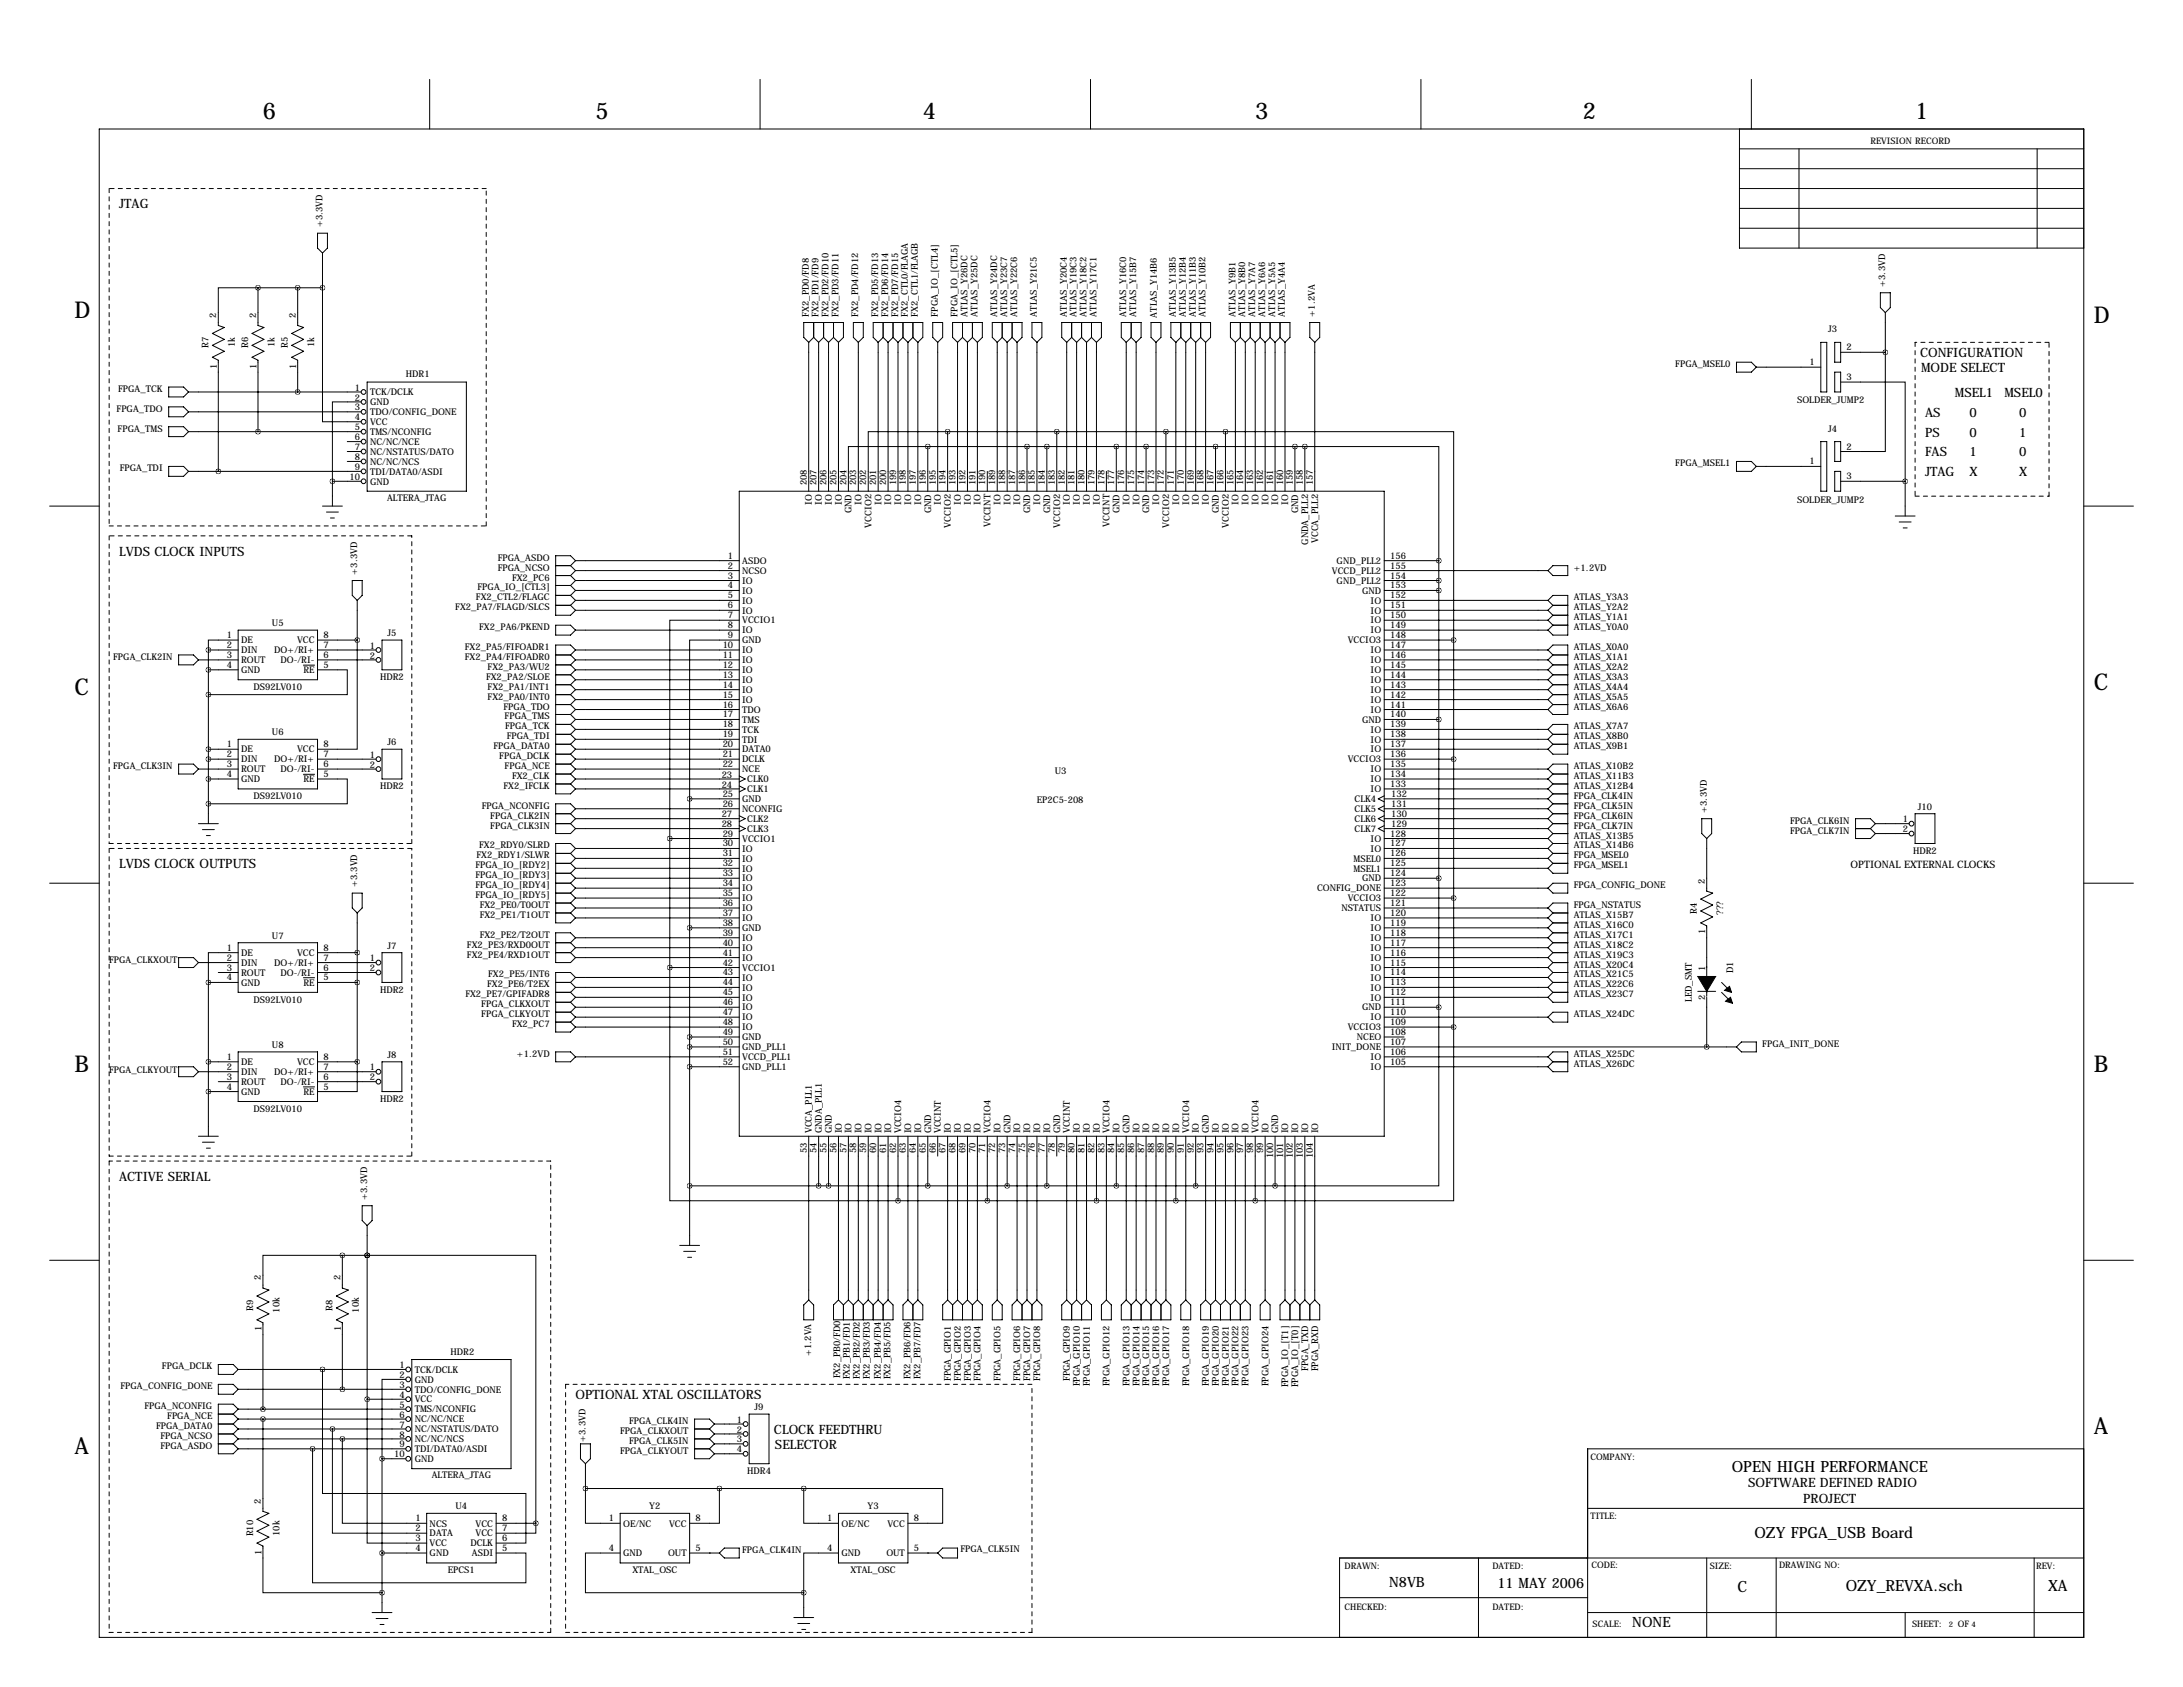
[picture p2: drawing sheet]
<svg xmlns="http://www.w3.org/2000/svg" width="559mm" height="432mm" viewBox="0 0 559 432" stroke-linecap="round" stroke-linejoin="round" font-family="sans-serif">
<defs><g id="words">
<g font-size="5.9">
<text x="67.3" y="30.5">6</text>
<text x="152.4" y="30.5">5</text>
<text x="236.2" y="30.5">4</text>
<text x="321.3" y="30.5">3</text>
<text x="405.1" y="30.5">2</text>
<text x="490.2" y="30.5">1</text>
<text x="19" y="81.3">D</text>
<text x="535.9" y="82.6">D</text>
<text x="19" y="177.8">C</text>
<text x="535.9" y="176.5">C</text>
<text x="19" y="274.3">B</text>
<text x="535.9" y="274.3">B</text>
<text x="535.9" y="367">A</text>
<text x="19" y="372.1">A</text>
</g>
<g font-size="4">
<text x="443.3" y="376.7">OPEN HIGH PERFORMANCE</text>
<text x="449.1" y="393.6">OZY FPGA_USB Board</text>
<text x="444.8" y="407.5">C</text>
<text x="472.5" y="407.3">OZY_REVXA.sch</text>
<text x="524.3" y="407.3">XA</text>
</g>
<g font-size="3.6">
<text x="355.6" y="406.1">N8VB</text>
<text x="383.3" y="406.4">11 MAY 2006</text>
<text x="417.8" y="416.6">NONE</text>
</g>
<g font-size="3.3">
<text x="30.5" y="53.3">JTAG</text>
<text x="491.5" y="91.4">CONFIGURATION</text>
<text x="491.7" y="95.3">MODE SELECT</text>
<text x="500.4" y="101.6">MSEL1</text>
<text x="513.1" y="101.6">MSEL0</text>
<text x="492.8" y="106.7">AS</text>
<text x="504.2" y="106.7">0</text>
<text x="516.9" y="106.7">0</text>
<text x="492.8" y="111.8">PS</text>
<text x="504.2" y="111.8">0</text>
<text x="516.9" y="111.8">1</text>
<text x="492.8" y="116.8">FAS</text>
<text x="504.2" y="116.8">1</text>
<text x="516.9" y="116.8">0</text>
<text x="492.8" y="121.9">JTAG</text>
<text x="504.2" y="121.9">X</text>
<text x="516.9" y="121.9">X</text>
<text x="30.5" y="142.2">LVDS CLOCK INPUTS</text>
<text x="30.5" y="222.2">LVDS CLOCK OUTPUTS</text>
<text x="30.5" y="302.3">ACTIVE SERIAL</text>
<text x="147.3" y="358.1">OPTIONAL XTAL OSCILLATORS</text>
<text x="198.1" y="367">CLOCK FEEDTHRU</text>
<text x="198.4" y="370.8">SELECTOR</text>
<text x="447.5" y="380.6">SOFTWARE DEFINED RADIO</text>
<text x="461.6" y="384.6">PROJECT</text>
</g>
<text font-size="2.6" x="473.7" y="222.2">OPTIONAL EXTERNAL CLOCKS</text>
<g font-size="2.4">
<text x="82.5" y="58.2" transform="rotate(-90 82.5 58.2)">+3.3VD</text>
<text x="482.6" y="73.4" transform="rotate(-90 482.6 73.4)">+3.3VD</text>
<text x="55.4" y="81.4" transform="rotate(-90 55.4 81.4)">2</text>
<text x="65.5" y="81.4" transform="rotate(-90 65.5 81.4)">2</text>
<text x="75.7" y="81.4" transform="rotate(-90 75.7 81.4)">2</text>
<text x="207" y="81" transform="rotate(-90 207 81)">FX2_PD0/FD8</text>
<text x="209.5" y="81" transform="rotate(-90 209.5 81)">FX2_PD1/FD9</text>
<text x="212.1" y="81" transform="rotate(-90 212.1 81)">FX2_PD2/FD10</text>
<text x="214.6" y="81" transform="rotate(-90 214.6 81)">FX2_PD3/FD11</text>
<text x="219.7" y="81" transform="rotate(-90 219.7 81)">FX2_PD4/FD12</text>
<text x="224.8" y="81" transform="rotate(-90 224.8 81)">FX2_PD5/FD13</text>
<text x="227.3" y="81" transform="rotate(-90 227.3 81)">FX2_PD6/FD14</text>
<text x="229.9" y="81" transform="rotate(-90 229.9 81)">FX2_PD7/FD15</text>
<text x="232.4" y="81" transform="rotate(-90 232.4 81)">FX2_CTL0/FLAGA</text>
<text x="234.9" y="81" transform="rotate(-90 234.9 81)">FX2_CTL1/FLAGB</text>
<text x="240" y="81" transform="rotate(-90 240 81)">FPGA_IO_[CTL4]</text>
<text x="245.1" y="81" transform="rotate(-90 245.1 81)">FPGA_IO_[CTL5]</text>
<text x="247.6" y="81" transform="rotate(-90 247.6 81)">ATLAS_Y26DC</text>
<text x="250.2" y="81" transform="rotate(-90 250.2 81)">ATLAS_Y25DC</text>
<text x="255.3" y="81" transform="rotate(-90 255.3 81)">ATLAS_Y24DC</text>
<text x="257.8" y="81" transform="rotate(-90 257.8 81)">ATLAS_Y23C7</text>
<text x="260.3" y="81" transform="rotate(-90 260.3 81)">ATLAS_Y22C6</text>
<text x="265.4" y="81" transform="rotate(-90 265.4 81)">ATLAS_Y21C5</text>
<text x="273" y="81" transform="rotate(-90 273 81)">ATLAS_Y20C4</text>
<text x="275.6" y="81" transform="rotate(-90 275.6 81)">ATLAS_Y19C3</text>
<text x="278.1" y="81" transform="rotate(-90 278.1 81)">ATLAS_Y18C2</text>
<text x="280.7" y="81" transform="rotate(-90 280.7 81)">ATLAS_Y17C1</text>
<text x="288.3" y="81" transform="rotate(-90 288.3 81)">ATLAS_Y16C0</text>
<text x="290.8" y="81" transform="rotate(-90 290.8 81)">ATLAS_Y15B7</text>
<text x="296.2" y="81.3" transform="rotate(-90 296.2 81.3)">ATLAS_Y14B6</text>
<text x="301" y="81" transform="rotate(-90 301 81)">ATLAS_Y13B5</text>
<text x="303.5" y="81" transform="rotate(-90 303.5 81)">ATLAS_Y12B4</text>
<text x="306.1" y="81" transform="rotate(-90 306.1 81)">ATLAS_Y11B3</text>
<text x="308.6" y="81" transform="rotate(-90 308.6 81)">ATLAS_Y10B2</text>
<text x="316.2" y="81" transform="rotate(-90 316.2 81)">ATLAS_Y9B1</text>
<text x="318.8" y="81" transform="rotate(-90 318.8 81)">ATLAS_Y8B0</text>
<text x="321.3" y="81" transform="rotate(-90 321.3 81)">ATLAS_Y7A7</text>
<text x="323.8" y="81" transform="rotate(-90 323.8 81)">ATLAS_Y6A6</text>
<text x="326.4" y="81" transform="rotate(-90 326.4 81)">ATLAS_Y5A5</text>
<text x="328.9" y="81" transform="rotate(-90 328.9 81)">ATLAS_Y4A4</text>
<text x="336.5" y="81" transform="rotate(-90 336.5 81)">+1.2VA</text>
<text x="53.3" y="89.1" transform="rotate(-90 53.3 89.1)">R7</text>
<text x="60.1" y="88.9" transform="rotate(-90 60.1 88.9)">1k</text>
<text x="63.5" y="89.1" transform="rotate(-90 63.5 89.1)">R6</text>
<text x="70.2" y="88.9" transform="rotate(-90 70.2 88.9)">1k</text>
<text x="73.7" y="89.1" transform="rotate(-90 73.7 89.1)">R5</text>
<text x="80.4" y="88.9" transform="rotate(-90 80.4 88.9)">1k</text>
<text x="468" y="85.1">J3</text>
<text x="472.7" y="89.7">2</text>
<text x="55.5" y="94.4" transform="rotate(-90 55.5 94.4)">1</text>
<text x="65.6" y="94.4" transform="rotate(-90 65.6 94.4)">1</text>
<text x="75.8" y="94.4" transform="rotate(-90 75.8 94.4)">1</text>
<text x="428.8" y="94">FPGA_MSEL0</text>
<text x="463.2" y="93.5">1</text>
<text x="30.2" y="100.3">FPGA_TCK</text>
<text x="90.8" y="100">1</text>
<text x="94.7" y="101.2">TCK/DCLK</text>
<text x="103.9" y="96.5">HDR1</text>
<text x="472.7" y="97.3">3</text>
<text x="29.8" y="105.4">FPGA_TDO</text>
<text x="90.8" y="102.5">2</text>
<text x="90.8" y="105.1">3</text>
<text x="90.8" y="107.6">4</text>
<text x="94.7" y="103.7">GND</text>
<text x="94.7" y="106.2">TDO/CONFIG_DONE</text>
<text x="460" y="103.3">SOLDER_JUMP2</text>
<text x="30.1" y="110.5">FPGA_TMS</text>
<text x="90.8" y="110.1">5</text>
<text x="90.8" y="112.7">6</text>
<text x="94.7" y="108.8">VCC</text>
<text x="94.7" y="111.3">TMS/NCONFIG</text>
<text x="94.7" y="113.9">NC/NC/NCE</text>
<text x="468" y="110.5">J4</text>
<text x="90.8" y="115.2">7</text>
<text x="90.8" y="117.8">8</text>
<text x="94.7" y="116.4">NC/NSTATUS/DATO</text>
<text x="94.7" y="118.9">NC/NC/NCS</text>
<text x="428.8" y="119.4">FPGA_MSEL1</text>
<text x="463.2" y="118.9">1</text>
<text x="472.7" y="115.1">2</text>
<text x="30.7" y="120.7">FPGA_TDI</text>
<text x="89.5" y="122.8">10</text>
<text x="90.8" y="120.3">9</text>
<text x="94.7" y="121.5">TDI/DATA0/ASDI</text>
<text x="94.7" y="124">GND</text>
<text x="206.5" y="124.2" transform="rotate(-90 206.5 124.2)">208</text>
<text x="209" y="124.2" transform="rotate(-90 209 124.2)">207</text>
<text x="211.6" y="124.2" transform="rotate(-90 211.6 124.2)">206</text>
<text x="214.1" y="124.2" transform="rotate(-90 214.1 124.2)">205</text>
<text x="216.7" y="124.2" transform="rotate(-90 216.7 124.2)">204</text>
<text x="219.2" y="124.2" transform="rotate(-90 219.2 124.2)">203</text>
<text x="221.7" y="124.2" transform="rotate(-90 221.7 124.2)">202</text>
<text x="224.3" y="124.2" transform="rotate(-90 224.3 124.2)">201</text>
<text x="226.8" y="124.2" transform="rotate(-90 226.8 124.2)">200</text>
<text x="229.4" y="124.2" transform="rotate(-90 229.4 124.2)">199</text>
<text x="231.9" y="124.2" transform="rotate(-90 231.9 124.2)">198</text>
<text x="234.4" y="124.2" transform="rotate(-90 234.4 124.2)">197</text>
<text x="237" y="124.2" transform="rotate(-90 237 124.2)">196</text>
<text x="239.5" y="124.2" transform="rotate(-90 239.5 124.2)">195</text>
<text x="242.1" y="124.2" transform="rotate(-90 242.1 124.2)">194</text>
<text x="244.6" y="124.2" transform="rotate(-90 244.6 124.2)">193</text>
<text x="247.1" y="124.2" transform="rotate(-90 247.1 124.2)">192</text>
<text x="249.7" y="124.2" transform="rotate(-90 249.7 124.2)">191</text>
<text x="252.2" y="124.2" transform="rotate(-90 252.2 124.2)">190</text>
<text x="254.8" y="124.2" transform="rotate(-90 254.8 124.2)">189</text>
<text x="257.3" y="124.2" transform="rotate(-90 257.3 124.2)">188</text>
<text x="259.8" y="124.2" transform="rotate(-90 259.8 124.2)">187</text>
<text x="262.4" y="124.2" transform="rotate(-90 262.4 124.2)">186</text>
<text x="264.9" y="124.2" transform="rotate(-90 264.9 124.2)">185</text>
<text x="267.5" y="124.2" transform="rotate(-90 267.5 124.2)">184</text>
<text x="270" y="124.2" transform="rotate(-90 270 124.2)">183</text>
<text x="272.5" y="124.2" transform="rotate(-90 272.5 124.2)">182</text>
<text x="275.1" y="124.2" transform="rotate(-90 275.1 124.2)">181</text>
<text x="277.6" y="124.2" transform="rotate(-90 277.6 124.2)">180</text>
<text x="280.2" y="124.2" transform="rotate(-90 280.2 124.2)">179</text>
<text x="282.7" y="124.2" transform="rotate(-90 282.7 124.2)">178</text>
<text x="285.2" y="124.2" transform="rotate(-90 285.2 124.2)">177</text>
<text x="287.8" y="124.2" transform="rotate(-90 287.8 124.2)">176</text>
<text x="290.3" y="124.2" transform="rotate(-90 290.3 124.2)">175</text>
<text x="292.9" y="124.2" transform="rotate(-90 292.9 124.2)">174</text>
<text x="295.4" y="124.2" transform="rotate(-90 295.4 124.2)">173</text>
<text x="297.9" y="124.2" transform="rotate(-90 297.9 124.2)">172</text>
<text x="300.5" y="124.2" transform="rotate(-90 300.5 124.2)">171</text>
<text x="303" y="124.2" transform="rotate(-90 303 124.2)">170</text>
<text x="305.6" y="124.2" transform="rotate(-90 305.6 124.2)">169</text>
<text x="308.1" y="124.2" transform="rotate(-90 308.1 124.2)">168</text>
<text x="310.6" y="124.2" transform="rotate(-90 310.6 124.2)">167</text>
<text x="313.2" y="124.2" transform="rotate(-90 313.2 124.2)">166</text>
<text x="315.7" y="124.2" transform="rotate(-90 315.7 124.2)">165</text>
<text x="318.3" y="124.2" transform="rotate(-90 318.3 124.2)">164</text>
<text x="320.8" y="124.2" transform="rotate(-90 320.8 124.2)">163</text>
<text x="323.3" y="124.2" transform="rotate(-90 323.3 124.2)">162</text>
<text x="325.9" y="124.2" transform="rotate(-90 325.9 124.2)">161</text>
<text x="328.4" y="124.2" transform="rotate(-90 328.4 124.2)">160</text>
<text x="331" y="124.2" transform="rotate(-90 331 124.2)">159</text>
<text x="333.5" y="124.2" transform="rotate(-90 333.5 124.2)">158</text>
<text x="336" y="124.2" transform="rotate(-90 336 124.2)">157</text>
<text x="472.7" y="122.7">3</text>
<text x="99.1" y="128.2">ALTERA_JTAG</text>
<text x="207.8" y="129.2" transform="rotate(-90 207.8 129.2)">IO</text>
<text x="210.4" y="129.2" transform="rotate(-90 210.4 129.2)">IO</text>
<text x="212.9" y="129.2" transform="rotate(-90 212.9 129.2)">IO</text>
<text x="215.5" y="129.2" transform="rotate(-90 215.5 129.2)">IO</text>
<text x="218" y="131.4" transform="rotate(-90 218 131.4)">GND</text>
<text x="220.5" y="129.2" transform="rotate(-90 220.5 129.2)">IO</text>
<text x="225.6" y="129.2" transform="rotate(-90 225.6 129.2)">IO</text>
<text x="228.2" y="129.2" transform="rotate(-90 228.2 129.2)">IO</text>
<text x="230.7" y="129.2" transform="rotate(-90 230.7 129.2)">IO</text>
<text x="233.2" y="129.2" transform="rotate(-90 233.2 129.2)">IO</text>
<text x="235.8" y="129.2" transform="rotate(-90 235.8 129.2)">IO</text>
<text x="238.3" y="131.4" transform="rotate(-90 238.3 131.4)">GND</text>
<text x="240.9" y="129.2" transform="rotate(-90 240.9 129.2)">IO</text>
<text x="245.9" y="129.2" transform="rotate(-90 245.9 129.2)">IO</text>
<text x="248.5" y="129.2" transform="rotate(-90 248.5 129.2)">IO</text>
<text x="251" y="129.2" transform="rotate(-90 251 129.2)">IO</text>
<text x="256.1" y="129.2" transform="rotate(-90 256.1 129.2)">IO</text>
<text x="258.6" y="129.2" transform="rotate(-90 258.6 129.2)">IO</text>
<text x="261.2" y="129.2" transform="rotate(-90 261.2 129.2)">IO</text>
<text x="263.7" y="131.4" transform="rotate(-90 263.7 131.4)">GND</text>
<text x="266.3" y="129.2" transform="rotate(-90 266.3 129.2)">IO</text>
<text x="268.8" y="131.4" transform="rotate(-90 268.8 131.4)">GND</text>
<text x="273.9" y="129.2" transform="rotate(-90 273.9 129.2)">IO</text>
<text x="276.4" y="129.2" transform="rotate(-90 276.4 129.2)">IO</text>
<text x="279" y="129.2" transform="rotate(-90 279 129.2)">IO</text>
<text x="281.5" y="129.2" transform="rotate(-90 281.5 129.2)">IO</text>
<text x="286.6" y="131.4" transform="rotate(-90 286.6 131.4)">GND</text>
<text x="289.1" y="129.2" transform="rotate(-90 289.1 129.2)">IO</text>
<text x="291.7" y="129.2" transform="rotate(-90 291.7 129.2)">IO</text>
<text x="294.2" y="131.4" transform="rotate(-90 294.2 131.4)">GND</text>
<text x="296.7" y="129.2" transform="rotate(-90 296.7 129.2)">IO</text>
<text x="301.8" y="129.2" transform="rotate(-90 301.8 129.2)">IO</text>
<text x="304.4" y="129.2" transform="rotate(-90 304.4 129.2)">IO</text>
<text x="306.9" y="129.2" transform="rotate(-90 306.9 129.2)">IO</text>
<text x="309.4" y="129.2" transform="rotate(-90 309.4 129.2)">IO</text>
<text x="312" y="131.4" transform="rotate(-90 312 131.4)">GND</text>
<text x="317.1" y="129.2" transform="rotate(-90 317.1 129.2)">IO</text>
<text x="319.6" y="129.2" transform="rotate(-90 319.6 129.2)">IO</text>
<text x="322.1" y="129.2" transform="rotate(-90 322.1 129.2)">IO</text>
<text x="324.7" y="129.2" transform="rotate(-90 324.7 129.2)">IO</text>
<text x="327.2" y="129.2" transform="rotate(-90 327.2 129.2)">IO</text>
<text x="329.8" y="129.2" transform="rotate(-90 329.8 129.2)">IO</text>
<text x="332.3" y="131.4" transform="rotate(-90 332.3 131.4)">GND</text>
<text x="460" y="128.7">SOLDER_JUMP2</text>
<text x="223.1" y="135" transform="rotate(-90 223.1 135)">VCCIO2</text>
<text x="243.4" y="135" transform="rotate(-90 243.4 135)">VCCIO2</text>
<text x="253.6" y="134.9" transform="rotate(-90 253.6 134.9)">VCCINT</text>
<text x="271.3" y="135" transform="rotate(-90 271.3 135)">VCCIO2</text>
<text x="284" y="134.9" transform="rotate(-90 284 134.9)">VCCINT</text>
<text x="299.3" y="135" transform="rotate(-90 299.3 135)">VCCIO2</text>
<text x="314.5" y="135" transform="rotate(-90 314.5 135)">VCCIO2</text>
<text x="127.4" y="143.5">FPGA_ASDO</text>
<text x="186.3" y="143">1</text>
<text x="334.8" y="139.4" transform="rotate(-90 334.8 139.4)">GNDA_PLL2</text>
<text x="337.4" y="139" transform="rotate(-90 337.4 139)">VCCA_PLL2</text>
<text x="355.9" y="143">156</text>
<text x="91.4" y="147.1" transform="rotate(-90 91.4 147.1)">+3.3VD</text>
<text x="127.4" y="146.1">FPGA_NCSO</text>
<text x="131.1" y="148.6">FX2_PC6</text>
<text x="186.3" y="145.5">2</text>
<text x="186.3" y="148.1">3</text>
<text x="190" y="144.3">ASDO</text>
<text x="190" y="146.9">NCSO</text>
<text x="190" y="149.4">IO</text>
<text x="340.9" y="146.9">VCCD_PLL2</text>
<text x="342.2" y="144.3">GND_PLL2</text>
<text x="342.2" y="149.4">GND_PLL2</text>
<text x="355.9" y="145.5">155</text>
<text x="355.9" y="148.1">154</text>
<text x="402.8" y="146.1">+1.2VD</text>
<text x="121.8" y="153.7">FX2_CTL2/FLAGC</text>
<text x="122.2" y="151.1">FPGA_IO_[CTL3]</text>
<text x="186.3" y="150.6">4</text>
<text x="186.3" y="153.2">5</text>
<text x="186.3" y="155.7">6</text>
<text x="190" y="152">IO</text>
<text x="190" y="154.5">IO</text>
<text x="348.7" y="152">GND</text>
<text x="350.9" y="154.5">IO</text>
<text x="355.9" y="150.6">153</text>
<text x="355.9" y="153.2">152</text>
<text x="355.9" y="155.7">151</text>
<text x="402.8" y="153.7">ATLAS_Y3A3</text>
<text x="69.6" y="160.3">U5</text>
<text x="116.5" y="156.2">FX2_PA7/FLAGD/SLCS</text>
<text x="122.6" y="161.3">FX2_PA6/PKEND</text>
<text x="186.3" y="158.2">7</text>
<text x="186.3" y="160.8">8</text>
<text x="190" y="157">IO</text>
<text x="190" y="159.6">VCCIO1</text>
<text x="350.9" y="157">IO</text>
<text x="350.9" y="159.6">IO</text>
<text x="355.9" y="158.2">150</text>
<text x="355.9" y="160.8">149</text>
<text x="402.8" y="161.3">ATLAS_Y0A0</text>
<text x="402.8" y="158.8">ATLAS_Y1A1</text>
<text x="402.8" y="156.2">ATLAS_Y2A2</text>
<text x="58.1" y="163.3">1</text>
<text x="58.1" y="165.9">2</text>
<text x="61.7" y="164.7">DE</text>
<text x="61.7" y="167.2">DIN</text>
<text x="70.2" y="167.2">DO+/RI+</text>
<text x="76" y="164.7">VCC</text>
<text x="82.8" y="163.3">8</text>
<text x="82.8" y="165.9">7</text>
<text x="94.7" y="166">1</text>
<text x="99.2" y="162.8">J5</text>
<text x="119" y="166.4">FX2_PA5/FIFOADR1</text>
<text x="185" y="165.9">10</text>
<text x="186.3" y="163.3">9</text>
<text x="190" y="162.1">IO</text>
<text x="190" y="164.7">GND</text>
<text x="190" y="167.2">IO</text>
<text x="345" y="164.7">VCCIO3</text>
<text x="350.9" y="162.1">IO</text>
<text x="350.9" y="167.2">IO</text>
<text x="355.9" y="163.3">148</text>
<text x="355.9" y="165.9">147</text>
<text x="402.8" y="166.4">ATLAS_X0A0</text>
<text x="29" y="168.9">FPGA_CLK2IN</text>
<text x="58.1" y="168.4">3</text>
<text x="58.1" y="170.9">4</text>
<text x="61.7" y="169.7">ROUT</text>
<text x="61.7" y="172.3">GND</text>
<text x="71.8" y="169.7">DO-/RI-</text>
<text x="77.7" y="172.3">RE</text>
<text x="82.8" y="168.4">6</text>
<text x="82.8" y="170.9">5</text>
<text x="94.7" y="168.6">2</text>
<text x="119" y="168.9">FX2_PA4/FIFOADR0</text>
<text x="124.4" y="174">FX2_PA2/SLOE</text>
<text x="124.8" y="171.5">FX2_PA3/WU2</text>
<text x="185" y="168.4">11</text>
<text x="185" y="170.9">12</text>
<text x="185" y="173.5">13</text>
<text x="190" y="169.7">IO</text>
<text x="190" y="172.3">IO</text>
<text x="350.9" y="169.7">IO</text>
<text x="350.9" y="172.3">IO</text>
<text x="355.9" y="168.4">146</text>
<text x="355.9" y="170.9">145</text>
<text x="355.9" y="173.5">144</text>
<text x="402.8" y="174">ATLAS_X3A3</text>
<text x="402.8" y="171.5">ATLAS_X2A2</text>
<text x="402.8" y="168.9">ATLAS_X1A1</text>
<text x="64.9" y="176.7">DS92LV010</text>
<text x="97.3" y="174.1">HDR2</text>
<text x="124.8" y="176.5">FX2_PA1/INT1</text>
<text x="124.8" y="179.1">FX2_PA0/INT0</text>
<text x="185" y="176">14</text>
<text x="185" y="178.6">15</text>
<text x="190" y="174.8">IO</text>
<text x="190" y="177.4">IO</text>
<text x="190" y="179.9">IO</text>
<text x="350.9" y="174.8">IO</text>
<text x="350.9" y="177.4">IO</text>
<text x="350.9" y="179.9">IO</text>
<text x="355.9" y="176">143</text>
<text x="355.9" y="178.6">142</text>
<text x="402.8" y="179.1">ATLAS_X5A5</text>
<text x="402.8" y="176.5">ATLAS_X4A4</text>
<text x="128.9" y="181.6">FPGA_TDO</text>
<text x="129.2" y="184.1">FPGA_TMS</text>
<text x="185" y="181.1">16</text>
<text x="185" y="183.6">17</text>
<text x="190" y="182.4">TDO</text>
<text x="190" y="185">TMS</text>
<text x="348.7" y="185">GND</text>
<text x="350.9" y="182.4">IO</text>
<text x="355.9" y="181.1">141</text>
<text x="355.9" y="183.6">140</text>
<text x="402.8" y="181.6">ATLAS_X6A6</text>
<text x="58.1" y="191.3">1</text>
<text x="69.6" y="188.2">U6</text>
<text x="82.8" y="191.3">8</text>
<text x="99.2" y="190.8">J6</text>
<text x="126.3" y="191.8">FPGA_DATA0</text>
<text x="129.3" y="186.7">FPGA_TCK</text>
<text x="129.7" y="189.2">FPGA_TDI</text>
<text x="185" y="186.2">18</text>
<text x="185" y="188.7">19</text>
<text x="185" y="191.3">20</text>
<text x="190" y="187.5">TCK</text>
<text x="190" y="190.1">TDI</text>
<text x="350.9" y="187.5">IO</text>
<text x="350.9" y="190.1">IO</text>
<text x="355.9" y="186.2">139</text>
<text x="355.9" y="188.7">138</text>
<text x="355.9" y="191.3">137</text>
<text x="402.8" y="191.8">ATLAS_X9B1</text>
<text x="402.8" y="189.2">ATLAS_X8B0</text>
<text x="402.8" y="186.7">ATLAS_X7A7</text>
<text x="29" y="196.8">FPGA_CLK3IN</text>
<text x="58.1" y="193.8">2</text>
<text x="58.1" y="196.3">3</text>
<text x="61.7" y="192.6">DE</text>
<text x="61.7" y="195.1">DIN</text>
<text x="61.7" y="197.7">ROUT</text>
<text x="70.2" y="195.1">DO+/RI+</text>
<text x="71.8" y="197.7">DO-/RI-</text>
<text x="76" y="192.6">VCC</text>
<text x="82.8" y="193.8">7</text>
<text x="82.8" y="196.3">6</text>
<text x="94.7" y="194">1</text>
<text x="94.7" y="196.5">2</text>
<text x="127.8" y="194.3">FPGA_DCLK</text>
<text x="129.2" y="196.8">FPGA_NCE</text>
<text x="185" y="193.8">21</text>
<text x="185" y="196.3">22</text>
<text x="190" y="192.6">DATA0</text>
<text x="190" y="195.1">DCLK</text>
<text x="190" y="197.7">NCE</text>
<text x="345" y="195.1">VCCIO3</text>
<text x="350.9" y="192.6">IO</text>
<text x="350.9" y="197.7">IO</text>
<text x="355.9" y="193.8">136</text>
<text x="355.9" y="196.3">135</text>
<text x="402.8" y="196.8">ATLAS_X10B2</text>
<text x="58.1" y="198.9">4</text>
<text x="61.7" y="200.2">GND</text>
<text x="77.7" y="200.2">RE</text>
<text x="82.8" y="198.9">5</text>
<text x="97.3" y="202.1">HDR2</text>
<text x="128.9" y="201.9">FX2_IFCLK</text>
<text x="131.1" y="199.4">FX2_CLK</text>
<text x="184.7" y="199">23</text>
<text x="184.7" y="201.6">24</text>
<text x="185" y="204">25</text>
<text x="191.3" y="200.2">CLK0</text>
<text x="191.3" y="202.8">CLK1</text>
<text x="270" y="198.1">U3</text>
<text x="350.9" y="200.2">IO</text>
<text x="350.9" y="202.8">IO</text>
<text x="355.9" y="198.9">134</text>
<text x="355.9" y="201.4">133</text>
<text x="402.8" y="201.9">ATLAS_X12B4</text>
<text x="402.8" y="199.4">ATLAS_X11B3</text>
<text x="64.9" y="204.6">DS92LV010</text>
<text x="123.3" y="207">FPGA_NCONFIG</text>
<text x="125.5" y="209.5">FPGA_CLK2IN</text>
<text x="184.7" y="209.2">27</text>
<text x="185" y="206.5">26</text>
<text x="190" y="205.3">GND</text>
<text x="190" y="207.8">NCONFIG</text>
<text x="265.4" y="205.6">EP2C5-208</text>
<text x="346.7" y="205.3">CLK4</text>
<text x="346.7" y="207.8">CLK5</text>
<text x="356.1" y="204.1">132</text>
<text x="356.1" y="206.7">131</text>
<text x="356.1" y="209.2">130</text>
<text x="402.8" y="209.5">FPGA_CLK6IN</text>
<text x="402.8" y="207">FPGA_CLK5IN</text>
<text x="402.8" y="204.5">FPGA_CLK4IN</text>
<text x="436.9" y="208" transform="rotate(-90 436.9 208)">+3.3VD</text>
<text x="490.9" y="207.3">J10</text>
<text x="125.5" y="212.1">FPGA_CLK3IN</text>
<text x="184.7" y="211.7">28</text>
<text x="185" y="214.1">29</text>
<text x="190" y="215.5">VCCIO1</text>
<text x="191.3" y="210.4">CLK2</text>
<text x="191.3" y="212.9">CLK3</text>
<text x="346.7" y="210.4">CLK6</text>
<text x="346.7" y="212.9">CLK7</text>
<text x="350.9" y="215.5">IO</text>
<text x="355.9" y="214.1">128</text>
<text x="356.1" y="211.7">129</text>
<text x="402.8" y="212.1">FPGA_CLK7IN</text>
<text x="402.8" y="214.6">ATLAS_X13B5</text>
<text x="458.2" y="210.8">FPGA_CLK6IN</text>
<text x="458.2" y="213.4">FPGA_CLK7IN</text>
<text x="487.1" y="210.5">1</text>
<text x="487.1" y="213">2</text>
<text x="122" y="219.7">FX2_RDY1/SLWR</text>
<text x="122.6" y="217.2">FX2_RDY0/SLRD</text>
<text x="185" y="216.7">30</text>
<text x="185" y="219.2">31</text>
<text x="185" y="221.7">32</text>
<text x="190" y="218">IO</text>
<text x="190" y="220.5">IO</text>
<text x="346.5" y="220.5">MSEL0</text>
<text x="350.9" y="218">IO</text>
<text x="355.9" y="216.7">127</text>
<text x="355.9" y="219.2">126</text>
<text x="355.9" y="221.7">125</text>
<text x="402.8" y="219.7">FPGA_MSEL0</text>
<text x="402.8" y="217.2">ATLAS_X14B6</text>
<text x="489.7" y="218.6">HDR2</text>
<text x="91.4" y="227.1" transform="rotate(-90 91.4 227.1)">+3.3VD</text>
<text x="121.7" y="222.2">FPGA_IO_[RDY2]</text>
<text x="121.7" y="224.8">FPGA_IO_[RDY3]</text>
<text x="121.7" y="227.3">FPGA_IO_[RDY4]</text>
<text x="185" y="224.3">33</text>
<text x="185" y="226.8">34</text>
<text x="190" y="223.1">IO</text>
<text x="190" y="225.6">IO</text>
<text x="346.5" y="223.1">MSEL1</text>
<text x="348.7" y="225.6">GND</text>
<text x="355.9" y="224.3">124</text>
<text x="355.9" y="226.8">123</text>
<text x="402.8" y="227.3">FPGA_CONFIG_DONE</text>
<text x="402.8" y="222.2">FPGA_MSEL1</text>
<text x="436.4" y="226.1" transform="rotate(-90 436.4 226.1)">2</text>
<text x="121.7" y="229.9">FPGA_IO_[RDY5]</text>
<text x="122.8" y="232.4">FX2_PE0/T0OUT</text>
<text x="185" y="229.4">35</text>
<text x="185" y="231.9">36</text>
<text x="190" y="228.2">IO</text>
<text x="190" y="230.7">IO</text>
<text x="190" y="233.2">IO</text>
<text x="337.1" y="228.2">CONFIG_DONE</text>
<text x="343.4" y="233.2">NSTATUS</text>
<text x="345" y="230.7">VCCIO3</text>
<text x="355.9" y="229.4">122</text>
<text x="355.9" y="231.9">121</text>
<text x="402.8" y="232.4">FPGA_NSTATUS</text>
<text x="434.3" y="233.8" transform="rotate(-90 434.3 233.8)">R4</text>
<text x="122.8" y="234.9">FX2_PE1/T1OUT</text>
<text x="185" y="234.4">37</text>
<text x="185" y="237">38</text>
<text x="185" y="239.5">39</text>
<text x="190" y="235.8">IO</text>
<text x="190" y="238.3">GND</text>
<text x="350.9" y="235.8">IO</text>
<text x="350.9" y="238.3">IO</text>
<text x="355.9" y="234.4">120</text>
<text x="355.9" y="237">119</text>
<text x="355.9" y="239.5">118</text>
<text x="402.8" y="237.5">ATLAS_X16C0</text>
<text x="402.8" y="234.9">ATLAS_X15B7</text>
<text x="436.5" y="239.2" transform="rotate(-90 436.5 239.2)">1</text>
<text x="441.1" y="234.2" transform="rotate(-90 441.1 234.2)">???</text>
<text x="58.1" y="243.3">1</text>
<text x="58.1" y="245.9">2</text>
<text x="61.7" y="244.7">DE</text>
<text x="69.6" y="240.3">U7</text>
<text x="76" y="244.7">VCC</text>
<text x="82.8" y="243.3">8</text>
<text x="82.8" y="245.9">7</text>
<text x="99.2" y="242.8">J7</text>
<text x="119.5" y="242.6">FX2_PE3/RXD0OUT</text>
<text x="119.5" y="245.1">FX2_PE4/RXD1OUT</text>
<text x="122.8" y="240">FX2_PE2/T2OUT</text>
<text x="185" y="242.1">40</text>
<text x="185" y="244.6">41</text>
<text x="190" y="240.9">IO</text>
<text x="190" y="243.4">IO</text>
<text x="190" y="245.9">IO</text>
<text x="350.9" y="240.9">IO</text>
<text x="350.9" y="243.4">IO</text>
<text x="350.9" y="245.9">IO</text>
<text x="355.9" y="242.1">117</text>
<text x="355.9" y="244.6">116</text>
<text x="402.8" y="245.1">ATLAS_X19C3</text>
<text x="402.8" y="242.6">ATLAS_X18C2</text>
<text x="402.8" y="240">ATLAS_X17C1</text>
<text x="27.9" y="246.4">FPGA_CLKXOUT</text>
<text x="58.1" y="248.4">3</text>
<text x="58.1" y="251">4</text>
<text x="61.7" y="247.2">DIN</text>
<text x="61.7" y="249.8">ROUT</text>
<text x="70.2" y="247.2">DO+/RI+</text>
<text x="71.8" y="249.8">DO-/RI-</text>
<text x="82.8" y="248.4">6</text>
<text x="82.8" y="251">5</text>
<text x="94.7" y="246">1</text>
<text x="94.7" y="248.6">2</text>
<text x="125" y="250.2">FX2_PE5/INT6</text>
<text x="185" y="247.1">42</text>
<text x="185" y="249.7">43</text>
<text x="190" y="248.5">VCCIO1</text>
<text x="190" y="251">IO</text>
<text x="350.9" y="248.5">IO</text>
<text x="350.9" y="251">IO</text>
<text x="355.9" y="247.1">115</text>
<text x="355.9" y="249.7">114</text>
<text x="402.8" y="250.2">ATLAS_X21C5</text>
<text x="402.8" y="247.6">ATLAS_X20C4</text>
<text x="436.5" y="248.4" transform="rotate(-90 436.5 248.4)">1</text>
<text x="443.6" y="249.1" transform="rotate(-90 443.6 249.1)">D1</text>
<text x="61.7" y="252.3">GND</text>
<text x="64.9" y="256.7">DS92LV010</text>
<text x="77.7" y="252.3">RE</text>
<text x="97.3" y="254.1">HDR2</text>
<text x="119.1" y="255.3">FX2_PE7/GPIFADR8</text>
<text x="123.2" y="257.8">FPGA_CLKXOUT</text>
<text x="124.7" y="252.7">FX2_PE6/T2EX</text>
<text x="185" y="252.2">44</text>
<text x="185" y="254.8">45</text>
<text x="185" y="257.3">46</text>
<text x="190" y="253.6">IO</text>
<text x="190" y="256.1">IO</text>
<text x="350.9" y="253.6">IO</text>
<text x="350.9" y="256.1">IO</text>
<text x="355.9" y="252.2">113</text>
<text x="355.9" y="254.8">112</text>
<text x="355.9" y="257.3">111</text>
<text x="402.8" y="255.3">ATLAS_X23C7</text>
<text x="402.8" y="252.7">ATLAS_X22C6</text>
<text x="433.1" y="256.5" transform="rotate(-90 433.1 256.5)">LED_SMT</text>
<text x="436.5" y="255.9" transform="rotate(-90 436.5 255.9)">2</text>
<text x="123.2" y="260.3">FPGA_CLKYOUT</text>
<text x="131.1" y="262.9">FX2_PC7</text>
<text x="185" y="259.8">47</text>
<text x="185" y="262.4">48</text>
<text x="190" y="258.6">IO</text>
<text x="190" y="261.2">IO</text>
<text x="190" y="263.7">IO</text>
<text x="345" y="263.7">VCCIO3</text>
<text x="348.7" y="258.6">GND</text>
<text x="350.9" y="261.2">IO</text>
<text x="355.9" y="259.8">110</text>
<text x="355.9" y="262.4">109</text>
<text x="402.8" y="260.3">ATLAS_X24DC</text>
<text x="69.6" y="268.2">U8</text>
<text x="185" y="264.9">49</text>
<text x="185" y="267.5">50</text>
<text x="190" y="266.3">GND</text>
<text x="190" y="268.8">GND_PLL1</text>
<text x="340.9" y="268.8">INIT_DONE</text>
<text x="347.3" y="266.3">NCEO</text>
<text x="355.9" y="264.9">108</text>
<text x="355.9" y="267.5">107</text>
<text x="451.1" y="268">FPGA_INIT_DONE</text>
<text x="27.9" y="274.6">FPGA_CLKYOUT</text>
<text x="58.1" y="271.3">1</text>
<text x="58.1" y="273.8">2</text>
<text x="61.7" y="272.6">DE</text>
<text x="61.7" y="275.2">DIN</text>
<text x="70.2" y="275.2">DO+/RI+</text>
<text x="76" y="272.6">VCC</text>
<text x="82.8" y="271.3">8</text>
<text x="82.8" y="273.8">7</text>
<text x="94.7" y="274">1</text>
<text x="99.2" y="270.8">J8</text>
<text x="132.3" y="270.5">+1.2VD</text>
<text x="185" y="270">51</text>
<text x="185" y="272.5">52</text>
<text x="190" y="271.3">VCCD_PLL1</text>
<text x="190" y="273.9">GND_PLL1</text>
<text x="350.9" y="271.3">IO</text>
<text x="350.9" y="273.9">IO</text>
<text x="355.9" y="270">106</text>
<text x="355.9" y="272.5">105</text>
<text x="402.8" y="273">ATLAS_X26DC</text>
<text x="402.8" y="270.5">ATLAS_X25DC</text>
<text x="58.1" y="276.4">3</text>
<text x="58.1" y="278.9">4</text>
<text x="61.7" y="277.7">ROUT</text>
<text x="61.7" y="280.2">GND</text>
<text x="71.8" y="277.7">DO-/RI-</text>
<text x="77.7" y="280.2">RE</text>
<text x="82.8" y="276.4">6</text>
<text x="82.8" y="278.9">5</text>
<text x="94.7" y="276.5">2</text>
<text x="64.9" y="284.6">DS92LV010</text>
<text x="97.3" y="282.1">HDR2</text>
<text x="207.8" y="290.1" transform="rotate(-90 207.8 290.1)">VCCA_PLL1</text>
<text x="210.4" y="290.1" transform="rotate(-90 210.4 290.1)">GNDA_PLL1</text>
<text x="212.9" y="290.1" transform="rotate(-90 212.9 290.1)">GND</text>
<text x="215.5" y="290.1" transform="rotate(-90 215.5 290.1)">IO</text>
<text x="218" y="290.1" transform="rotate(-90 218 290.1)">IO</text>
<text x="220.5" y="290.1" transform="rotate(-90 220.5 290.1)">IO</text>
<text x="223.1" y="290.1" transform="rotate(-90 223.1 290.1)">IO</text>
<text x="225.6" y="290.1" transform="rotate(-90 225.6 290.1)">IO</text>
<text x="228.2" y="290.1" transform="rotate(-90 228.2 290.1)">IO</text>
<text x="230.7" y="290.1" transform="rotate(-90 230.7 290.1)">VCCIO4</text>
<text x="233.2" y="290.1" transform="rotate(-90 233.2 290.1)">IO</text>
<text x="235.8" y="290.1" transform="rotate(-90 235.8 290.1)">IO</text>
<text x="238.3" y="290.1" transform="rotate(-90 238.3 290.1)">GND</text>
<text x="240.9" y="290.1" transform="rotate(-90 240.9 290.1)">VCCINT</text>
<text x="243.4" y="290.1" transform="rotate(-90 243.4 290.1)">IO</text>
<text x="245.9" y="290.1" transform="rotate(-90 245.9 290.1)">IO</text>
<text x="248.5" y="290.1" transform="rotate(-90 248.5 290.1)">IO</text>
<text x="251" y="290.1" transform="rotate(-90 251 290.1)">IO</text>
<text x="253.6" y="290.1" transform="rotate(-90 253.6 290.1)">VCCIO4</text>
<text x="256.1" y="290.1" transform="rotate(-90 256.1 290.1)">IO</text>
<text x="258.6" y="290.1" transform="rotate(-90 258.6 290.1)">GND</text>
<text x="261.2" y="290.1" transform="rotate(-90 261.2 290.1)">IO</text>
<text x="263.7" y="290.1" transform="rotate(-90 263.7 290.1)">IO</text>
<text x="266.3" y="290.1" transform="rotate(-90 266.3 290.1)">IO</text>
<text x="268.8" y="290.1" transform="rotate(-90 268.8 290.1)">IO</text>
<text x="271.3" y="290.1" transform="rotate(-90 271.3 290.1)">GND</text>
<text x="273.9" y="290.1" transform="rotate(-90 273.9 290.1)">VCCINT</text>
<text x="276.4" y="290.1" transform="rotate(-90 276.4 290.1)">IO</text>
<text x="279" y="290.1" transform="rotate(-90 279 290.1)">IO</text>
<text x="281.5" y="290.1" transform="rotate(-90 281.5 290.1)">IO</text>
<text x="284" y="290.1" transform="rotate(-90 284 290.1)">VCCIO4</text>
<text x="286.6" y="290.1" transform="rotate(-90 286.6 290.1)">IO</text>
<text x="289.1" y="290.1" transform="rotate(-90 289.1 290.1)">GND</text>
<text x="291.7" y="290.1" transform="rotate(-90 291.7 290.1)">IO</text>
<text x="294.2" y="290.1" transform="rotate(-90 294.2 290.1)">IO</text>
<text x="296.7" y="290.1" transform="rotate(-90 296.7 290.1)">IO</text>
<text x="299.3" y="290.1" transform="rotate(-90 299.3 290.1)">IO</text>
<text x="301.8" y="290.1" transform="rotate(-90 301.8 290.1)">IO</text>
<text x="304.4" y="290.1" transform="rotate(-90 304.4 290.1)">VCCIO4</text>
<text x="306.9" y="290.1" transform="rotate(-90 306.9 290.1)">IO</text>
<text x="309.4" y="290.1" transform="rotate(-90 309.4 290.1)">GND</text>
<text x="312" y="290.1" transform="rotate(-90 312 290.1)">IO</text>
<text x="314.5" y="290.1" transform="rotate(-90 314.5 290.1)">IO</text>
<text x="317.1" y="290.1" transform="rotate(-90 317.1 290.1)">IO</text>
<text x="319.6" y="290.1" transform="rotate(-90 319.6 290.1)">IO</text>
<text x="322.1" y="290.1" transform="rotate(-90 322.1 290.1)">VCCIO4</text>
<text x="324.7" y="290.1" transform="rotate(-90 324.7 290.1)">IO</text>
<text x="327.2" y="290.1" transform="rotate(-90 327.2 290.1)">GND</text>
<text x="329.8" y="290.1" transform="rotate(-90 329.8 290.1)">IO</text>
<text x="332.3" y="290.1" transform="rotate(-90 332.3 290.1)">IO</text>
<text x="334.8" y="290.1" transform="rotate(-90 334.8 290.1)">IO</text>
<text x="337.4" y="290.1" transform="rotate(-90 337.4 290.1)">IO</text>
<text x="206.5" y="295.1" transform="rotate(-90 206.5 295.1)">53</text>
<text x="209" y="295.1" transform="rotate(-90 209 295.1)">54</text>
<text x="211.6" y="295.1" transform="rotate(-90 211.6 295.1)">55</text>
<text x="214.1" y="295.1" transform="rotate(-90 214.1 295.1)">56</text>
<text x="216.7" y="295.1" transform="rotate(-90 216.7 295.1)">57</text>
<text x="219.2" y="295.1" transform="rotate(-90 219.2 295.1)">58</text>
<text x="221.7" y="295.1" transform="rotate(-90 221.7 295.1)">59</text>
<text x="224.3" y="295.1" transform="rotate(-90 224.3 295.1)">60</text>
<text x="226.8" y="295.1" transform="rotate(-90 226.8 295.1)">61</text>
<text x="229.4" y="295.1" transform="rotate(-90 229.4 295.1)">62</text>
<text x="231.9" y="295.1" transform="rotate(-90 231.9 295.1)">63</text>
<text x="234.4" y="295.1" transform="rotate(-90 234.4 295.1)">64</text>
<text x="237" y="295.1" transform="rotate(-90 237 295.1)">65</text>
<text x="239.5" y="295.1" transform="rotate(-90 239.5 295.1)">66</text>
<text x="242.1" y="295.1" transform="rotate(-90 242.1 295.1)">67</text>
<text x="244.6" y="295.1" transform="rotate(-90 244.6 295.1)">68</text>
<text x="247.1" y="295.1" transform="rotate(-90 247.1 295.1)">69</text>
<text x="249.7" y="295.1" transform="rotate(-90 249.7 295.1)">70</text>
<text x="252.2" y="295.1" transform="rotate(-90 252.2 295.1)">71</text>
<text x="254.8" y="295.1" transform="rotate(-90 254.8 295.1)">72</text>
<text x="257.3" y="295.1" transform="rotate(-90 257.3 295.1)">73</text>
<text x="259.8" y="295.1" transform="rotate(-90 259.8 295.1)">74</text>
<text x="262.4" y="295.1" transform="rotate(-90 262.4 295.1)">75</text>
<text x="264.9" y="295.1" transform="rotate(-90 264.9 295.1)">76</text>
<text x="267.5" y="295.1" transform="rotate(-90 267.5 295.1)">77</text>
<text x="270" y="295.1" transform="rotate(-90 270 295.1)">78</text>
<text x="272.5" y="295.1" transform="rotate(-90 272.5 295.1)">79</text>
<text x="275.1" y="295.1" transform="rotate(-90 275.1 295.1)">80</text>
<text x="277.6" y="295.1" transform="rotate(-90 277.6 295.1)">81</text>
<text x="280.2" y="295.1" transform="rotate(-90 280.2 295.1)">82</text>
<text x="282.7" y="295.1" transform="rotate(-90 282.7 295.1)">83</text>
<text x="285.2" y="295.1" transform="rotate(-90 285.2 295.1)">84</text>
<text x="287.8" y="295.1" transform="rotate(-90 287.8 295.1)">85</text>
<text x="290.3" y="295.1" transform="rotate(-90 290.3 295.1)">86</text>
<text x="292.9" y="295.1" transform="rotate(-90 292.9 295.1)">87</text>
<text x="295.4" y="295.1" transform="rotate(-90 295.4 295.1)">88</text>
<text x="297.9" y="295.1" transform="rotate(-90 297.9 295.1)">89</text>
<text x="300.5" y="295.1" transform="rotate(-90 300.5 295.1)">90</text>
<text x="303" y="295.1" transform="rotate(-90 303 295.1)">91</text>
<text x="305.6" y="295.1" transform="rotate(-90 305.6 295.1)">92</text>
<text x="308.1" y="295.1" transform="rotate(-90 308.1 295.1)">93</text>
<text x="310.6" y="295.1" transform="rotate(-90 310.6 295.1)">94</text>
<text x="313.2" y="295.1" transform="rotate(-90 313.2 295.1)">95</text>
<text x="315.7" y="295.1" transform="rotate(-90 315.7 295.1)">96</text>
<text x="318.3" y="295.1" transform="rotate(-90 318.3 295.1)">97</text>
<text x="320.8" y="295.1" transform="rotate(-90 320.8 295.1)">98</text>
<text x="323.3" y="295.1" transform="rotate(-90 323.3 295.1)">99</text>
<text x="325.9" y="296.4" transform="rotate(-90 325.9 296.4)">100</text>
<text x="328.4" y="296.4" transform="rotate(-90 328.4 296.4)">101</text>
<text x="331" y="296.4" transform="rotate(-90 331 296.4)">102</text>
<text x="333.5" y="296.4" transform="rotate(-90 333.5 296.4)">103</text>
<text x="336" y="296.4" transform="rotate(-90 336 296.4)">104</text>
<text x="94" y="307.1" transform="rotate(-90 94 307.1)">+3.3VD</text>
<text x="66.8" y="327.7" transform="rotate(-90 66.8 327.7)">2</text>
<text x="87.1" y="327.7" transform="rotate(-90 87.1 327.7)">2</text>
<text x="64.8" y="335.4" transform="rotate(-90 64.8 335.4)">R9</text>
<text x="71.5" y="336" transform="rotate(-90 71.5 336)">10k</text>
<text x="85.1" y="335.4" transform="rotate(-90 85.1 335.4)">R8</text>
<text x="91.8" y="336" transform="rotate(-90 91.8 336)">10k</text>
<text x="66.9" y="340.8" transform="rotate(-90 66.9 340.8)">1</text>
<text x="87.2" y="340.8" transform="rotate(-90 87.2 340.8)">1</text>
<text x="115.3" y="346.7">HDR2</text>
<text x="207.7" y="347.1" transform="rotate(-90 207.7 347.1)">+1.2VA</text>
<text x="41.5" y="350.5">FPGA_DCLK</text>
<text x="102.3" y="350.2">1</text>
<text x="102.3" y="352.7">2</text>
<text x="106.2" y="351.4">TCK/DCLK</text>
<text x="106.2" y="353.9">GND</text>
<text x="215" y="352.8" transform="rotate(-90 215 352.8)">FX2_PB0/FD0</text>
<text x="217.6" y="353.1" transform="rotate(-90 217.6 353.1)">FX2_PB1/FD1</text>
<text x="220.1" y="353.1" transform="rotate(-90 220.1 353.1)">FX2_PB2/FD2</text>
<text x="222.6" y="353.1" transform="rotate(-90 222.6 353.1)">FX2_PB3/FD3</text>
<text x="225.4" y="353.1" transform="rotate(-90 225.4 353.1)">FX2_PB4/FD4</text>
<text x="228" y="353.1" transform="rotate(-90 228 353.1)">FX2_PB5/FD5</text>
<text x="233.1" y="353.1" transform="rotate(-90 233.1 353.1)">FX2_PB6/FD6</text>
<text x="235.6" y="353.1" transform="rotate(-90 235.6 353.1)">FX2_PB7/FD7</text>
<text x="243.4" y="353.5" transform="rotate(-90 243.4 353.5)">FPGA_GPIO1</text>
<text x="245.9" y="353.5" transform="rotate(-90 245.9 353.5)">FPGA_GPIO2</text>
<text x="248.5" y="353.5" transform="rotate(-90 248.5 353.5)">FPGA_GPIO3</text>
<text x="251" y="353.5" transform="rotate(-90 251 353.5)">FPGA_GPIO4</text>
<text x="256.1" y="353.5" transform="rotate(-90 256.1 353.5)">FPGA_GPIO5</text>
<text x="261.2" y="353.5" transform="rotate(-90 261.2 353.5)">FPGA_GPIO6</text>
<text x="263.7" y="353.5" transform="rotate(-90 263.7 353.5)">FPGA_GPIO7</text>
<text x="266.3" y="353.5" transform="rotate(-90 266.3 353.5)">FPGA_GPIO8</text>
<text x="273.9" y="353.5" transform="rotate(-90 273.9 353.5)">FPGA_GPIO9</text>
<text x="334.8" y="350.9" transform="rotate(-90 334.8 350.9)">FPGA_TXD</text>
<text x="337.4" y="351" transform="rotate(-90 337.4 351)">FPGA_RXD</text>
<text x="30.9" y="355.6">FPGA_CONFIG_DONE</text>
<text x="102.3" y="355.2">3</text>
<text x="102.3" y="357.8">4</text>
<text x="106.2" y="356.4">TDO/CONFIG_DONE</text>
<text x="106.2" y="359">VCC</text>
<text x="276.4" y="354.8" transform="rotate(-90 276.4 354.8)">FPGA_GPIO10</text>
<text x="279" y="354.8" transform="rotate(-90 279 354.8)">FPGA_GPIO11</text>
<text x="284" y="354.8" transform="rotate(-90 284 354.8)">FPGA_GPIO12</text>
<text x="289.1" y="354.8" transform="rotate(-90 289.1 354.8)">FPGA_GPIO13</text>
<text x="291.7" y="354.8" transform="rotate(-90 291.7 354.8)">FPGA_GPIO14</text>
<text x="294.2" y="354.8" transform="rotate(-90 294.2 354.8)">FPGA_GPIO15</text>
<text x="296.7" y="354.8" transform="rotate(-90 296.7 354.8)">FPGA_GPIO16</text>
<text x="299.3" y="354.8" transform="rotate(-90 299.3 354.8)">FPGA_GPIO17</text>
<text x="304.4" y="354.8" transform="rotate(-90 304.4 354.8)">FPGA_GPIO18</text>
<text x="309.4" y="354.8" transform="rotate(-90 309.4 354.8)">FPGA_GPIO19</text>
<text x="312" y="354.8" transform="rotate(-90 312 354.8)">FPGA_GPIO20</text>
<text x="314.5" y="354.8" transform="rotate(-90 314.5 354.8)">FPGA_GPIO21</text>
<text x="317.1" y="354.8" transform="rotate(-90 317.1 354.8)">FPGA_GPIO22</text>
<text x="319.6" y="354.8" transform="rotate(-90 319.6 354.8)">FPGA_GPIO23</text>
<text x="324.7" y="354.8" transform="rotate(-90 324.7 354.8)">FPGA_GPIO24</text>
<text x="329.8" y="355.1" transform="rotate(-90 329.8 355.1)">FPGA_IO_[T1]</text>
<text x="332.3" y="355.1" transform="rotate(-90 332.3 355.1)">FPGA_IO_[T0]</text>
<text x="37" y="360.7">FPGA_NCONFIG</text>
<text x="40" y="365.8">FPGA_DATA0</text>
<text x="42.8" y="363.2">FPGA_NCE</text>
<text x="102.3" y="360.3">5</text>
<text x="102.3" y="362.9">6</text>
<text x="102.3" y="365.4">7</text>
<text x="106.2" y="361.5">TMS/NCONFIG</text>
<text x="106.2" y="364.1">NC/NC/NCE</text>
<text x="161.1" y="364.5">FPGA_CLK4IN</text>
<text x="188.6" y="364.1">1</text>
<text x="193.2" y="360.9">J9</text>
<text x="41" y="368.3">FPGA_NCSO</text>
<text x="41" y="370.8">FPGA_ASDO</text>
<text x="102.3" y="367.9">8</text>
<text x="102.3" y="370.5">9</text>
<text x="106.2" y="366.6">NC/NSTATUS/DATO</text>
<text x="106.2" y="369.1">NC/NC/NCS</text>
<text x="106.2" y="371.7">TDI/DATA0/ASDI</text>
<text x="149.9" y="369.1" transform="rotate(-90 149.9 369.1)">+3.3VD</text>
<text x="158.8" y="367">FPGA_CLKXOUT</text>
<text x="161.1" y="369.6">FPGA_CLK5IN</text>
<text x="188.6" y="366.7">2</text>
<text x="188.6" y="369.2">3</text>
<text x="188.6" y="371.8">4</text>
<text x="100.9" y="373">10</text>
<text x="106.2" y="374.2">GND</text>
<text x="158.8" y="372.1">FPGA_CLKYOUT</text>
<text x="191.3" y="377.3">HDR4</text>
<text x="110.5" y="378.3">ALTERA_JTAG</text>
<text x="66.8" y="384.9" transform="rotate(-90 66.8 384.9)">2</text>
<text x="106.3" y="389.4">1</text>
<text x="116.6" y="386.3">U4</text>
<text x="128.5" y="389.4">8</text>
<text x="155.9" y="389.4">1</text>
<text x="166.2" y="386.3">Y2</text>
<text x="178.1" y="389.4">8</text>
<text x="211.7" y="389.4">1</text>
<text x="222.1" y="386.3">Y3</text>
<text x="233.9" y="389.4">8</text>
<text x="64.8" y="393.3" transform="rotate(-90 64.8 393.3)">R10</text>
<text x="71.5" y="393.1" transform="rotate(-90 71.5 393.1)">10k</text>
<text x="106.3" y="391.9">2</text>
<text x="106.3" y="394.5">3</text>
<text x="110" y="390.7">NCS</text>
<text x="110" y="393.3">DATA</text>
<text x="110" y="395.8">VCC</text>
<text x="120.4" y="395.8">DCLK</text>
<text x="121.8" y="390.7">VCC</text>
<text x="121.8" y="393.3">VCC</text>
<text x="128.5" y="391.9">7</text>
<text x="128.5" y="394.5">6</text>
<text x="159.5" y="390.7">OE/NC</text>
<text x="171.3" y="390.7">VCC</text>
<text x="215.4" y="390.7">OE/NC</text>
<text x="227.2" y="390.7">VCC</text>
<text x="66.9" y="397.9" transform="rotate(-90 66.9 397.9)">1</text>
<text x="106.3" y="397">4</text>
<text x="110" y="398.3">GND</text>
<text x="120.8" y="398.3">ASDI</text>
<text x="128.5" y="397">5</text>
<text x="155.9" y="397">4</text>
<text x="159.5" y="398.3">GND</text>
<text x="171" y="398.3">OUT</text>
<text x="178.1" y="397">5</text>
<text x="190" y="397.5">FPGA_CLK4IN</text>
<text x="211.7" y="397">4</text>
<text x="215.4" y="398.3">GND</text>
<text x="226.9" y="398.3">OUT</text>
<text x="233.9" y="397">5</text>
<text x="245.9" y="397.3">FPGA_CLK5IN</text>
<text x="114.6" y="402.7">EPCS1</text>
<text x="161.9" y="402.7">XTAL_OSC</text>
<text x="217.7" y="402.7">XTAL_OSC</text>
</g>
<g font-size="2.3">
<text x="478.8" y="36.8">REVISION RECORD</text>
<text x="407.2" y="373.6">COMPANY:</text>
<text x="407.2" y="388.9">TITLE:</text>
<text x="344.2" y="401.6">DRAWN:</text>
<text x="382" y="401.6">DATED:</text>
<text x="407.4" y="401.3">CODE:</text>
<text x="437.6" y="401.6">SIZE:</text>
<text x="455.4" y="401.3">DRAWING NO:</text>
<text x="521.2" y="401.6">REV:</text>
<text x="344.2" y="412">CHECKED:</text>
<text x="382" y="412">DATED:</text>
<text x="407.7" y="416.6">SCALE:</text>
<text x="489.5" y="416.6">SHEET:</text>
<text x="501.2" y="416.6">OF</text>
</g>
<g font-size="2">
<text x="498.9" y="416.5">2</text>
<text x="504.7" y="416.5">4</text>
</g>
</g></defs>
<g fill="none" stroke="#000" stroke-width=".26">
<path d="M25.4 33h508v386.1h-508zM110 20.3v12.7M194.6 20.3v12.7M279.1 20.3v12.7M363.7 20.3v12.7M445.3 33v30.5h88.1M445.3 38.1h88.1M448.3 20.3v12.7M460.5 38.1v25.4M521.5 38.1v25.4M81.3 59.7h2.5v3.8l-1.3 1.3-1.2-1.3zM445.3 58.4h88.1"/>
<path d="M445.3 53.3h88.1M445.3 43.2h88.1M445.3 48.3h88.1M66 73.7h-10.1v9.6l1.5 .5-3 1.5 3 1.6-3 1.5 3 1.5-3 1.5 1.5 .8v28.4M66 73.7v9.6l1.6 .5-3.1 1.5 3.1 1.6-3.1 1.5 3.1 1.5-3.1 1.5 1.5 .8v18.3M66 73.7h16.5M76.2 73.7v9.6l1.5 .5-3 1.5 3 1.6-3 1.5 3 1.5-3 1.5 1.5 .8v8.1M82.5 73.7v34.2h10M82.5 64.8v8.9M481.3 74.9h2.6v3.8l-1.3 1.3-1.3-1.3zM43.2 99.1h3.8l1.3 1.2-1.3 1.3h-3.8zM94 97.8h25.4v27.9h-25.4z"/>
<path d="M207 87.6v38.1M207 87.6l-1.3-1.2v-3.8h10.2v3.8l-1.3 1.2M208.3 86.4l-1.3 1.2M208.3 82.6v3.8M208.3 86.4l1.2 1.2M209.5 87.6v38.1M210.8 86.4l-1.3 1.2M210.8 82.6v3.8M210.8 86.4l1.3 1.2M212.1 87.6v38.1M213.4 82.6v3.8M213.4 86.4l-1.3 1.2"/>
<path d="M213.4 86.4l1.2 1.2M214.6 87.6v38.1M218.4 82.6h2.6v3.8l-1.3 1.2-1.3-1.2zM219.7 87.6v38.1M224.8 87.6v38.1M224.8 87.6l-1.3-1.2v-3.8h12.7v3.8l-1.3 1.2M226.1 82.6v3.8M226.1 86.4l-1.3 1.2M226.1 86.4l1.2 1.2M227.3 87.6v38.1M228.6 82.6v3.8M228.6 86.4l-1.3 1.2"/>
<path d="M228.6 86.4l1.3 1.2M229.9 87.6v38.1M231.1 82.6v3.8M231.1 86.4l1.3 1.2M231.1 86.4l-1.2 1.2M232.4 87.6v38.1M233.7 82.6v3.8M233.7 86.4l1.2 1.2M233.7 86.4l-1.3 1.2M234.9 87.6v38.1M238.8 82.6h2.5v3.8l-1.3 1.2-1.2-1.2zM240 87.6v38.1"/>
<path d="M245.1 87.6v38.1M245.1 87.6l-1.3-1.2v-3.8h7.7v3.8l-1.3 1.2M246.4 86.4l-1.3 1.2M246.4 82.6v3.8M246.4 86.4l1.2 1.2M247.6 87.6v38.1M248.9 82.6v3.8M248.9 86.4l1.3 1.2M248.9 86.4l-1.3 1.2M250.2 87.6v38.1M255.3 87.6v38.1M255.3 87.6l-1.3-1.2v-3.8h7.6v3.8l-1.3 1.2"/>
<path d="M256.5 82.6v3.8M256.5 86.4l1.3 1.2M256.5 86.4l-1.2 1.2M257.8 87.6v38.1M259.1 82.6v3.8M259.1 86.4l1.2 1.2M259.1 86.4l-1.3 1.2M260.3 87.6v38.1M264.2 82.6h2.5v3.8l-1.3 1.2-1.2-1.2zM265.4 87.6v38.1M273 87.6v38.1M273 87.6l-1.2-1.2v-3.8h10.1v3.8l-1.2 1.2"/>
<path d="M274.3 86.4l1.3 1.2M274.3 82.6v3.8M274.3 86.4l-1.3 1.2M275.6 87.6v38.1M276.9 82.6v3.8M276.9 86.4l1.2 1.2M276.9 86.4l-1.3 1.2M278.1 87.6v38.1M279.4 82.6v3.8M279.4 86.4l1.3 1.2M279.4 86.4l-1.3 1.2M280.7 87.6v38.1"/>
<path d="M288.3 87.6v38.1M288.3 87.6l-1.3-1.2v-3.8h5.1v3.8l-1.3 1.2M289.6 82.6v3.8M289.6 86.4l1.2 1.2M289.6 86.4l-1.3 1.2M290.8 87.6v38.1M294.6 82.6h2.6v3.8l-1.3 1.2-1.3-1.2zM295.9 87.6v38.1M301 87.6v38.1M301 87.6l-1.3-1.2v-3.8h10.2v3.8l-1.3 1.2M302.3 82.6v3.8M302.3 86.4l1.2 1.2"/>
<path d="M302.3 86.4l-1.3 1.2M303.5 87.6v38.1M304.8 82.6v3.8M304.8 86.4l1.3 1.2M304.8 86.4l-1.3 1.2M306.1 87.6v38.1M307.3 82.6v3.8M307.3 86.4l1.3 1.2M307.3 86.4l-1.2 1.2M308.6 87.6v38.1M316.2 87.6v38.1M316.2 87.6l-1.2-1.2v-3.8h15.2v3.8l-1.3 1.2"/>
<path d="M317.5 82.6v3.8M317.5 86.4l1.3 1.2M317.5 86.4l-1.3 1.2M318.8 87.6v38.1M320 82.6v3.8M320 86.4l1.3 1.2M320 86.4l-1.2 1.2M321.3 87.6v38.1M322.6 82.6v3.8M322.6 86.4l1.2 1.2M322.6 86.4l-1.3 1.2M323.8 87.6v38.1"/>
<path d="M325.1 82.6v3.8M325.1 86.4l1.3 1.2M325.1 86.4l-1.3 1.2M326.4 87.6v38.1M327.7 82.6v3.8M327.7 86.4l1.2 1.2M327.7 86.4l-1.3 1.2M328.9 87.6v38.1M335.3 82.6h2.5v3.8l-1.3 1.2-1.2-1.2zM336.5 87.6v38.1M444.5 92.7h3.8l1.3 1.3-1.3 1.2h-3.8zM449.6 94h16.5"/>
<path d="M466.1 87.6h1.5v12.7h-1.5zM469.6 95.2h1.6v5.1h-1.6zM469.6 87.6h1.6v5.1h-1.6zM471.2 97.8h16.5v25.4M471.2 90.2h11.4M482.6 90.2v25.4h-11.4M482.6 80v10.2M43.2 119.4h3.8l1.3 1.2-1.3 1.3h-3.8zM43.2 104.1h3.8l1.3 1.3-1.3 1.3h-3.8zM43.2 109.2h3.8l1.3 1.3-1.3 1.3h-3.8zM48.3 100.3h44.2M48.3 105.4h44.2"/>
<path d="M48.3 110.5h44.2M88.9 113h3.6M88.9 118.1h3.6M88.9 115.6h3.6M92.5 102.9h-7.4v20.3M237.5 114.3h-20.3v11.4M237.5 114.3v11.4M237.5 114.3h96.5M242.6 110.5h-20.4v15.2M242.6 110.5v15.2M242.6 110.5h71.1M262.9 114.3v11.4"/>
<path d="M268 114.3v11.4M270.5 110.5v15.2M285.8 114.3v11.4M293.4 114.3v11.4M298.4 110.5v15.2M311.1 114.3v11.4M313.7 110.5h58.4v53.3M313.7 110.5v15.2M331.5 114.3v11.4M334 114.3h34.3v29.2M334 114.3v11.4M444.5 118.1h3.8l1.3 1.3-1.3 1.2h-3.8z"/>
<path d="M449.6 119.4h16.5M466.1 113h1.5v12.7h-1.5zM469.6 113h1.6v5.1h-1.6zM12.7 129.5h12.7M48.3 120.6h44.2M82.5 129.5h5.1M83.6 131.1h3M84.6 132.6h1M85.1 123.2h7.4M85.1 123.2v6.3M189.2 125.7h165.1v165.1h-165.1zM252.7 120.6v5.1"/>
<path d="M283.2 120.6v5.1M469.6 120.6h1.6v5.1h-1.6zM471.2 123.2h16.5M485.1 132.1h5.1M486.2 133.6h3M487.2 135.1h1M487.7 123.2v8.9M533.4 129.5h12.7M90.2 148.6h2.5v3.8l-1.3 1.3-1.2-1.3zM91.4 153.7v10.1M142.2 144.8h3.8M142.2 147.3h3.8"/>
<path d="M142.2 149.9h3.8M142.2 152.4h3.8M142.2 154.9h3.8M146 144.8l1.3 1.2M146 147.3l1.3 1.3M146 149.9l1.3 1.2M146 152.4l1.3 1.3M146 154.9l1.3 1.3M147.3 143.5h41.9M147.3 146h41.9M147.3 148.6h41.9M147.3 151.1h41.9"/>
<path d="M147.3 153.7h41.9M147.3 156.2h41.9M147.3 143.5l-1.3 1.3M147.3 143.5l-1.3-1.3h-3.8v15.3h3.8l1.3-1.3M147.3 146l-1.3 1.3M147.3 148.6l-1.3 1.3M147.3 151.1l-1.3 1.3M147.3 153.7l-1.3 1.2M189.2 158.8h-17.8v55.8M354.3 143.5h14M354.3 146h41.9M354.3 148.6h14"/>
<path d="M354.3 151.1h14M354.3 153.7h41.9M354.3 156.2h41.9M354.3 158.8h41.9M368.3 143.5v114.3M396.2 146l1.3-1.2h3.8v2.5h-3.8zM396.2 153.7l1.3-1.3h3.8v10.2h-3.8l-1.3-1.3M396.2 158.8l1.3 1.2M396.2 156.2l1.3 1.3M396.2 153.7l1.3 1.2M397.5 154.9h3.8M397.5 157.5h3.8"/>
<path d="M397.5 157.5l-1.3 1.3M397.5 154.9l-1.3 1.3M45.7 167.6h3.8l1.3 1.3-1.3 1.3h-3.8zM50.8 168.9h10.2M53.3 166.4h7.7M53.3 171.4h7.7M53.3 166.4v44.4M61 163.8h-7.7v2.6M61 161.3h20.3v12.7h-20.3zM77.7 170.2h2.8M81.3 171.4h7.6v6.4h-35.6M81.3 163.8h10.1"/>
<path d="M81.3 166.4h15M81.3 168.9h15M91.4 163.8v28h-10.1M97.8 163.8h5.1v7.6h-5.1zM142.2 160h3.8l1.3 1.3-1.3 1.3h-3.8zM142.2 167.6h3.8M142.2 170.2h3.8M142.2 172.7h3.8M142.2 175.3h3.8M142.2 177.8h3.8M146 167.6l1.3 1.3M146 170.2l1.3 1.2"/>
<path d="M146 172.7l1.3 1.3M146 175.3l1.3 1.2M146 177.8l1.3 1.3M147.3 161.3h41.9M147.3 166.4h41.9M147.3 168.9h41.9M147.3 171.4h41.9M147.3 174h41.9M147.3 176.5h41.9M147.3 179.1h41.9M147.3 166.4l-1.3-1.3h-3.8v38.1h3.8l1.3-1.3M147.3 166.4l-1.3 1.2"/>
<path d="M147.3 168.9l-1.3 1.3M147.3 171.4l-1.3 1.3M147.3 174l-1.3 1.3M147.3 176.5l-1.3 1.3M147.3 179.1l-1.3 1.2M189.2 163.8h-12.7v40.7M354.3 161.3h41.9M354.3 163.8h17.8M354.3 166.4h41.9M354.3 168.9h41.9M354.3 171.4h41.9M354.3 174h41.9"/>
<path d="M354.3 176.5h41.9M354.3 179.1h41.9M372.1 163.8v99.1M396.2 166.4l1.3-1.3h3.8v17.8h-3.8l-1.3-1.3M396.2 179.1l1.3 1.2M396.2 176.5l1.3 1.3M396.2 174l1.3 1.3M396.2 171.4l1.3 1.3M396.2 168.9l1.3 1.3M396.2 166.4l1.3 1.2M397.5 160h3.8M397.5 167.6h3.8"/>
<path d="M397.5 170.2h3.8M397.5 172.7h3.8M397.5 175.3h3.8M397.5 177.8h3.8M397.5 177.8l-1.3 1.3M397.5 175.3l-1.3 1.2M397.5 172.7l-1.3 1.3M397.5 170.2l-1.3 1.2M397.5 167.6l-1.3 1.3M397.5 160l-1.3 1.3M45.7 195.6h3.8l1.3 1.2-1.3 1.3h-3.8zM50.8 196.8h10.2"/>
<path d="M53.3 191.8h7.7M53.3 194.3h7.7M53.3 199.4h7.7M61 189.2h20.3v12.7h-20.3zM77.7 198.2h2.8M81.3 199.4h7.6v6.3h-35.6M81.3 194.3h15M81.3 196.8h15M97.8 191.8h5.1v7.6h-5.1zM142.2 180.3h3.8M142.2 182.9h3.8M142.2 185.4h3.8"/>
<path d="M142.2 188h3.8M142.2 190.5h3.8M142.2 193h3.8M142.2 195.6h3.8M142.2 198.1h3.8M146 180.3l1.3 1.3M146 182.9l1.3 1.2M146 185.4l1.3 1.3M146 188l1.3 1.2M146 190.5l1.3 1.3M146 193l1.3 1.3M146 195.6l1.3 1.2"/>
<path d="M146 198.1l1.3 1.3M147.3 181.6h41.9M147.3 184.1h41.9M147.3 186.7h41.9M147.3 189.2h41.9M147.3 191.8h41.9M147.3 194.3h41.9M147.3 196.8h41.9M147.3 199.4h41.9M147.3 181.6l-1.3 1.3M147.3 184.1l-1.3 1.3M147.3 186.7l-1.3 1.3"/>
<path d="M147.3 189.2l-1.3 1.3M147.3 191.8l-1.3 1.2M147.3 194.3l-1.3 1.3M147.3 196.8l-1.3 1.3M147.3 199.4l-1.3 1.3M189.2 198.6l1.6 .8-1.6 .8M354.3 181.6h41.9M354.3 184.1h14M354.3 186.7h41.9M354.3 189.2h41.9M354.3 191.8h41.9M354.3 194.3h17.8"/>
<path d="M354.3 196.8h41.9M354.3 199.4h41.9M396.2 186.7l1.3-1.3h3.8v7.6h-3.8l-1.3-1.2M396.2 196.8l1.3-1.2h3.8v27.9h-3.8l-1.3-1.3M396.2 199.4l1.3 1.3M396.2 196.8l1.3 1.3M396.2 189.2l1.3 1.3M396.2 186.7l1.3 1.3M397.5 180.3h3.8M397.5 188h3.8M397.5 190.5h3.8M397.5 198.1h3.8"/>
<path d="M397.5 198.1l-1.3 1.3M397.5 190.5l-1.3 1.3M397.5 188l-1.3 1.2M397.5 180.3l-1.3 1.3M50.8 210.8h5.1M51.8 212.3h3.1M52.8 213.9h1M142.2 208.3h3.8M142.2 210.8h3.8M142.2 200.7h3.8M142.2 218.4h3.8M146 200.7l1.3 1.2"/>
<path d="M146 208.3l1.3 1.2M146 210.8l1.3 1.3M146 218.4l1.3 1.3M147.3 201.9h41.9M147.3 207h41.9M147.3 209.5h41.9M147.3 212.1h41.9M147.3 217.2h41.9M147.3 219.7h41.9M147.3 217.2l-1.3-1.3h-3.8v20.3h3.8l1.3-1.3M147.3 207l-1.3-1.3h-3.8v7.7h3.8l1.3-1.3M147.3 207l-1.3 1.3"/>
<path d="M147.3 209.5l-1.3 1.3M147.3 217.2l-1.3 1.2M147.3 219.7l-1.3 1.3M171.4 214.6h17.8M171.4 214.6v33M176.5 204.5h12.7M176.5 204.5v114.3M189.2 201.2l1.6 .7-1.6 .8M189.2 208.8l1.6 .7-1.6 .8M189.2 211.3l1.6 .8-1.6 .8M354.3 201.9h41.9M354.3 204.5h41.9"/>
<path d="M354.3 207h41.9M354.3 209.5h41.9M354.3 212.1h41.9M354.3 214.6h41.9M354.3 217.2h41.9M354.3 219.7h41.9M354.3 203.7l-1.5 .8 1.5 .7M354.3 206.2l-1.5 .8 1.5 .8M354.3 208.8l-1.5 .7 1.5 .8M354.3 211.3l-1.5 .8 1.5 .8M396.2 219.7l1.3 1.3M396.2 212.1l1.3 1.3"/>
<path d="M396.2 209.5l1.3 1.3M396.2 207l1.3 1.3M396.2 204.5l1.3 1.2M396.2 217.2l1.3 1.2M396.2 214.6l1.3 1.3M396.2 201.9l1.3 1.3M397.5 215.9h3.8M397.5 208.3h3.8M397.5 210.8h3.8M397.5 213.4h3.8M397.5 200.7h3.8M397.5 203.2h3.8"/>
<path d="M397.5 205.7h3.8M397.5 218.4h3.8M397.5 218.4l-1.3 1.3M397.5 210.8l-1.3 1.3M397.5 208.3l-1.3 1.2M397.5 205.7l-1.3 1.3M397.5 203.2l-1.3 1.3M397.5 215.9l-1.3 1.3M397.5 213.4l-1.3 1.2M397.5 200.7l-1.3 1.2M435.6 209.5h2.5v3.9l-1.2 1.2-1.3-1.2zM436.9 214.6v13.5l1.5 .5-3 1.5 3 1.5-3 1.6 3 1.5-3 1.5 1.5 .8v18"/>
<path d="M475 212.1h3.8M478.8 212.1l1.3 1.3M480.1 210.8l-1.3-1.3h-3.8v5.1h3.8l1.3-1.2M480.1 210.8h8.6M480.1 213.4h8.6M480.1 210.8l-1.3 1.3M490.2 208.3h5.1v7.6h-5.1zM12.7 226.1h12.7M90.2 228.6h2.5v3.8l-1.3 1.3-1.2-1.3zM91.4 233.7v38.1M142.2 226.1h3.8M142.2 221h3.8"/>
<path d="M142.2 223.5h3.8M142.2 228.6h3.8M142.2 231.1h3.8M142.2 233.7h3.8M146 221l1.3 1.2M146 223.5l1.3 1.3M146 226.1l1.3 1.2M146 228.6l1.3 1.3M146 231.1l1.3 1.3M146 233.7l1.3 1.2M147.3 222.2h41.9M147.3 224.8h41.9"/>
<path d="M147.3 227.3h41.9M147.3 229.9h41.9M147.3 232.4h41.9M147.3 234.9h41.9M147.3 222.2l-1.3 1.3M147.3 224.8l-1.3 1.3M147.3 227.3l-1.3 1.3M147.3 229.9l-1.3 1.2M147.3 232.4l-1.3 1.3M176.5 237.5h12.7M354.3 222.2h41.9M354.3 224.8h14"/>
<path d="M354.3 227.3h41.9M354.3 229.9h17.8M354.3 232.4h41.9M354.3 234.9h41.9M354.3 237.5h41.9M396.2 227.3l1.3-1.2h3.8v2.5h-3.8zM396.2 232.4l1.3-1.3h3.8v25.4h-3.8l-1.3-1.2M396.2 232.4l1.3 1.3M396.2 237.5l1.3 1.3M396.2 234.9l1.3 1.3M397.5 221h3.8M397.5 233.7h3.8"/>
<path d="M397.5 236.2h3.8M397.5 238.8h3.8M397.5 221l-1.3 1.2M397.5 238.8l-1.3 1.2M397.5 236.2l-1.3 1.3M397.5 233.7l-1.3 1.2M533.4 226.1h12.7M45.7 245.1h3.8l1.3 1.3-1.3 1.2h-3.8zM50.8 246.4h10.2M53.3 251.5h7.7M53.3 251.5v39.3M55.9 248.9h5.1"/>
<path d="M61 243.8h-7.7v7.7M61 241.3h20.3v12.7h-20.3zM77.7 250.3h2.8M81.3 243.8h10.1M81.3 246.4h15M81.3 248.9h15M81.3 251.5h10.1M97.8 243.8h5.1v7.7h-5.1zM142.2 254h3.8M142.2 241.3h3.8M142.2 243.8h3.8M142.2 251.5h3.8"/>
<path d="M142.2 256.5h3.8M142.2 259.1h3.8M146 241.3l1.3 1.3M146 243.8l1.3 1.3M146 251.5l1.3 1.2M146 254l1.3 1.3M146 256.5l1.3 1.3M146 259.1l1.3 1.2M147.3 240h41.9M147.3 242.6h41.9M147.3 245.1h41.9M147.3 250.2h41.9"/>
<path d="M147.3 252.7h41.9M147.3 255.3h41.9M147.3 257.8h41.9M147.3 240l-1.3-1.2h-3.8v7.6h3.8l1.3-1.3M147.3 250.2l-1.3-1.3h-3.8v15.3h3.8l1.3-1.3M147.3 240l-1.3 1.3M147.3 242.6l-1.3 1.2M147.3 250.2l-1.3 1.3M147.3 252.7l-1.3 1.3M147.3 255.3l-1.3 1.2M147.3 257.8l-1.3 1.3M171.4 247.6v59.7h58.5"/>
<path d="M171.4 247.6h17.8M354.3 240h41.9M354.3 242.6h41.9M354.3 245.1h41.9M354.3 247.6h41.9M354.3 250.2h41.9M354.3 252.7h41.9M354.3 255.3h41.9M354.3 257.8h14M368.3 257.8v45.7h-41.9M396.2 252.7l1.3 1.3M396.2 250.2l1.3 1.3"/>
<path d="M396.2 247.6l1.3 1.3M396.2 245.1l1.3 1.3M396.2 242.6l1.3 1.2M396.2 240l1.3 1.3M397.5 254h3.8M397.5 241.3h3.8M397.5 243.8h3.8M397.5 246.4h3.8M397.5 248.9h3.8M397.5 251.5h3.8M397.5 254l-1.3 1.3M397.5 251.5l-1.3 1.2"/>
<path d="M397.5 248.9l-1.3 1.3M397.5 246.4l-1.3 1.2M397.5 243.8l-1.3 1.3M397.5 241.3l-1.3 1.3M434.6 253.7h4.6M436.9 255.3v12.7M440.7 251.5l2.5 2.5M440.7 254l2.5 2.5M45.7 273h3.8l1.3 1.3-1.3 1.3h-3.8zM50.8 274.3h10.2M53.3 271.8h7.7M53.3 279.4h7.7"/>
<path d="M55.9 276.9h5.1M61 269.2h20.3v12.7h-20.3zM77.7 278.2h2.8M81.3 271.8h10.1M81.3 274.3h15M81.3 276.9h15M91.4 271.8v7.6h-10.1M97.8 271.8h5.1v7.6h-5.1zM142.2 269.2h3.8l1.3 1.3-1.3 1.3h-3.8zM142.2 261.6h3.8M146 261.6l1.3 1.3M147.3 260.3h41.9"/>
<path d="M147.3 262.9h41.9M147.3 270.5h41.9M147.3 260.3l-1.3 1.3M176.5 265.4h12.7M176.5 268h12.7M176.5 273h12.7M354.3 262.9h17.8M354.3 260.3h41.9M354.3 265.4h5.1M354.3 268h90.2M354.3 270.5h41.9M354.3 273h41.9"/>
<path d="M372.1 262.9v44.4h-50.8M396.2 270.5l1.3-1.3h3.8v5.1h-3.8l-1.3-1.3M396.2 260.3l1.3-1.2h3.8v2.5h-3.8zM396.2 270.5l1.3 1.3M397.5 271.8h3.8M397.5 271.8l-1.3 1.2M445.8 266.7h3.8v2.5h-3.8l-1.3-1.2zM50.8 290.8h5.1M51.8 292.4h3.1M52.8 293.9h1M207 290.8v41.9M209.5 290.8v12.7"/>
<path d="M212.1 290.8v12.7M214.6 290.8v41.9M217.2 290.8v41.9M219.7 290.8v41.9M222.2 290.8v41.9M224.8 290.8v41.9M227.3 290.8v41.9M229.9 290.8v16.5M232.4 290.8v41.9M234.9 290.8v41.9M237.5 290.8v12.7M240 290.8v5.1"/>
<path d="M242.6 290.8v41.9M245.1 290.8v41.9M247.6 290.8v41.9M250.2 290.8v41.9M252.7 290.8v16.5M255.3 290.8v41.9M257.8 290.8v12.7M260.3 290.8v41.9M262.9 290.8v41.9M265.4 290.8v41.9M268 290.8v12.7M270.5 290.8v5.1"/>
<path d="M273 290.8v41.9M275.6 290.8v41.9M278.1 290.8v41.9M280.7 290.8v16.5M283.2 290.8v41.9M285.8 290.8v12.7M288.3 290.8v41.9M290.8 290.8v41.9M293.4 290.8v41.9M295.9 290.8v41.9M298.4 290.8v41.9M301 290.8v16.5"/>
<path d="M303.5 290.8v41.9M306.1 290.8v12.7M308.6 290.8v41.9M311.1 290.8v41.9M313.7 290.8v41.9M316.2 290.8v41.9M318.8 290.8v41.9M321.3 290.8v16.5M323.8 290.8v41.9M326.4 290.8v12.7M328.9 290.8v41.9M331.5 290.8v41.9"/>
<path d="M334 290.8v41.9M336.5 290.8v41.9M92.7 308.6h2.5v3.8l-1.2 1.3-1.3-1.3zM94 313.7v44.4M174 318.8h5.1M176.5 303.5h149.9M229.9 307.3h91.4M12.7 322.6h12.7M87.6 321.3h-20.3v8.4l1.5 .5-3 1.5 3 1.5-3 1.6 3 1.5-3 1.5 1.5 .8v22.1M87.6 321.3v8.4l1.6 .5-3.1 1.5 3.1 1.5-3.1 1.6 3.1 1.5-3.1 1.5 1.5 .8v17M87.6 321.3h6.4M94 321.3h.1"/>
<path d="M94 321.3h43.2v68.6M175 320.3h3.1M176 321.8h1M205.7 334l1.3-1.3 1.3 1.3v3.8h-2.6zM214.6 332.7l1.3 1.3M214.6 332.7l-1.2 1.3v3.8h15.2v-3.8l-1.3-1.3M215.9 334v3.8M217.2 332.7l1.2 1.3M217.2 332.7l-1.3 1.3M218.4 334v3.8M219.7 332.7l1.3 1.3M219.7 332.7l-1.3 1.3"/>
<path d="M221 334v3.8M222.2 332.7l1.3 1.3M222.2 332.7l-1.2 1.3M223.5 334v3.8M224.8 332.7l1.3 1.3M224.8 332.7l-1.3 1.3M226.1 334v3.8M227.3 332.7l-1.2 1.3M232.4 332.7l-1.3 1.3v3.8h5.1v-3.8l-1.3-1.3M232.4 332.7l1.3 1.3M233.7 334v3.8M234.9 332.7l-1.2 1.3"/>
<path d="M242.6 332.7l-1.3 1.3v3.8h10.2v-3.8l-1.3-1.3M242.6 332.7l1.2 1.3M243.8 334v3.8M245.1 332.7l-1.3 1.3M245.1 332.7l1.3 1.3M246.4 334v3.8M247.6 332.7l1.3 1.3M247.6 332.7l-1.2 1.3M248.9 334v3.8M250.2 332.7l-1.3 1.3M254 334l1.3-1.3 1.2 1.3v3.8h-2.5zM260.3 332.7l-1.2 1.3v3.8h7.6v-3.8l-1.3-1.3"/>
<path d="M260.3 332.7l1.3 1.3M261.6 334v3.8M262.9 332.7l1.3 1.3M262.9 332.7l-1.3 1.3M264.2 334v3.8M265.4 332.7l-1.2 1.3M273 332.7l-1.2 1.3v3.8h7.6v-3.8l-1.3-1.3M273 332.7l1.3 1.3M274.3 334v3.8M275.6 332.7l-1.3 1.3M275.6 332.7l1.3 1.3M276.9 334v3.8"/>
<path d="M278.1 332.7l-1.2 1.3M281.9 334l1.3-1.3 1.3 1.3v3.8h-2.6zM288.3 332.7l-1.3 1.3v3.8h12.7v-3.8l-1.3-1.3M288.3 332.7l1.3 1.3M289.6 334v3.8M290.8 332.7l-1.2 1.3M290.8 332.7l1.3 1.3M292.1 334v3.8M293.4 332.7l1.2 1.3M293.4 332.7l-1.3 1.3M294.6 334v3.8M295.9 332.7l1.3 1.3"/>
<path d="M295.9 332.7l-1.3 1.3M297.2 334v3.8M298.4 332.7l-1.2 1.3M302.3 334l1.2-1.3 1.3 1.3v3.8h-2.5zM308.6 332.7l-1.3 1.3v3.8h12.7v-3.8l-1.2-1.3M308.6 332.7l1.3 1.3M309.9 334v3.8M311.1 332.7l-1.2 1.3M311.1 332.7l1.3 1.3M312.4 334v3.8M313.7 332.7l-1.3 1.3M313.7 332.7l1.3 1.3"/>
<path d="M315 334v3.8M316.2 332.7l-1.2 1.3M316.2 332.7l1.3 1.3M317.5 334v3.8M318.8 332.7l-1.3 1.3M322.6 334l1.2-1.3 1.3 1.3v3.8h-2.5zM328.9 332.7l-1.2 1.3v3.8h10.1v-3.8l-1.3-1.3M328.9 332.7l1.3 1.3M330.2 334v3.8M331.5 332.7l1.2 1.3M331.5 332.7l-1.3 1.3M332.7 334v3.8"/>
<path d="M334 332.7l1.3 1.3M334 332.7l-1.3 1.3M335.3 334v3.8M336.5 332.7l-1.2 1.3M533.4 322.6h12.7M55.9 349.2h3.8l1.3 1.3-1.3 1.3h-3.8zM55.9 354.3h3.8l1.3 1.3-1.3 1.3h-3.8zM61 350.5h42.9M61 355.6h42.9M82.5 350.5v31.8h52.1v12.7h-7.6M94 358.1v36.9h15.2M94 358.1h9.9"/>
<path d="M103.9 353.1h-6.1v20.3M105.4 348h25.4v27.9h-25.4zM55.9 361.9h3.8M55.9 364.5h3.8M55.9 367h3.8M55.9 369.6h3.8M59.7 361.9l1.3 1.3M59.7 364.5l1.3 1.3M59.7 367l1.3 1.3M59.7 369.6l1.3 1.2M61 370.8h42.9M61 360.7h42.9"/>
<path d="M61 363.2h42.9M61 365.8h42.9M61 368.3h42.9M61 360.7l-1.3-1.3h-3.8v12.7h3.8l1.3-1.3M61 360.7l-1.3 1.2M61 363.2l-1.3 1.3M61 365.8l-1.3 1.2M61 368.3l-1.3 1.3M67.3 363.2v23.6l1.5 .5-3 1.6 3 1.5-3 1.5 3 1.5-3 1.6 1.5 .7v12h30.5M80 370.8v34.3h54.6v-7.6h-7.6M85.1 365.8v26.6h24.1M87.6 368.3v21.6h21.6"/>
<path d="M97.8 373.4h6.1M97.8 373.4v39.3M148.6 369.6h2.5v3.8l-1.2 1.2-1.3-1.2zM149.9 374.6v6.4M177.8 370.8h3.8M177.8 365.8h3.8M177.8 368.3h3.8M181.6 365.8l1.3 1.2M181.6 368.3l1.3 1.3M181.6 370.8l1.3 1.3M182.9 364.5l-1.3-1.3h-3.8v10.2h3.8l1.3-1.3M182.9 364.5h7.3"/>
<path d="M182.9 367h7.3M182.9 369.6h7.3M182.9 372.1h7.3M182.9 364.5l-1.3 1.3M182.9 367l-1.3 1.3M182.9 369.6l-1.3 1.2M191.8 361.9h5v12.7h-5zM533.4 370.8h-127v48.3M97.8 397.5h11.4M109.2 387.3h17.8v12.7h-17.8zM127 389.9h10.2M137.2 389.9v2.5h-10.2"/>
<path d="M149.9 381v8.9h8.8M149.9 381h55.8M158.7 397.5h-8.8v10.2h55.8M158.7 387.3h17.8v12.7h-17.8zM176.5 397.5h7.6M181.6 397.5h.1M184.1 381v8.9h-7.6M185.4 396.2h3.8v2.6h-3.8l-1.3-1.3zM205.7 381v8.9h8.9M205.7 381h35.6v8.9h-8.9M214.6 397.5h-8.9v10.2M214.6 387.3h17.8v12.7h-17.8z"/>
<path d="M232.4 397.5h7.6M237.5 397.5h.1M241.3 396.2h3.8v2.6h-3.8l-1.3-1.3zM378.5 398.8v20.3M406.4 386.1h127M436.9 398.8v20.3M454.7 398.8v20.3M520.7 398.8v20.3M533.4 398.8h-190.5v20.3M95.2 412.7h5.1M96.3 414.3h3M97.3 415.8h1"/>
<path d="M203.2 414h5.1M204.2 415.5h3.1M205.2 417.1h1M205.7 407.7v6.3M342.9 408.9h63.5M406.4 412.7h127M487.7 412.7v6.4"/>
<circle cx="93.1" cy="107.9" r=".61"/>
<circle cx="93.1" cy="113" r=".61"/>
<circle cx="93.1" cy="110.5" r=".61"/>
<circle cx="93.1" cy="100.3" r=".61"/>
<circle cx="93.1" cy="115.6" r=".61"/>
<circle cx="93.1" cy="118.1" r=".61"/>
<circle cx="93.1" cy="105.4" r=".61"/>
<circle cx="93.1" cy="102.9" r=".61"/>
<circle cx="93.1" cy="120.6" r=".61"/>
<circle cx="93.1" cy="123.2" r=".61"/>
<circle cx="96.9" cy="166.4" r=".61"/>
<circle cx="96.9" cy="168.9" r=".61"/>
<circle cx="96.9" cy="196.8" r=".61"/>
<circle cx="96.9" cy="194.3" r=".61"/>
<circle cx="489.3" cy="210.8" r=".61"/>
<circle cx="489.3" cy="213.4" r=".61"/>
<circle cx="96.9" cy="246.4" r=".61"/>
<circle cx="96.9" cy="248.9" r=".61"/>
<circle cx="96.9" cy="276.9" r=".61"/>
<circle cx="96.9" cy="274.3" r=".61"/>
<circle cx="104.5" cy="350.5" r=".61"/>
<circle cx="104.5" cy="358.1" r=".61"/>
<circle cx="104.5" cy="353.1" r=".61"/>
<circle cx="104.5" cy="355.6" r=".61"/>
<circle cx="104.5" cy="363.2" r=".61"/>
<circle cx="104.5" cy="373.4" r=".61"/>
<circle cx="104.5" cy="360.7" r=".61"/>
<circle cx="104.5" cy="370.8" r=".61"/>
<circle cx="104.5" cy="365.8" r=".61"/>
<circle cx="104.5" cy="368.3" r=".61"/>
<circle cx="190.9" cy="369.6" r=".61"/>
<circle cx="190.9" cy="367" r=".61"/>
<circle cx="190.9" cy="364.5" r=".61"/>
<circle cx="190.9" cy="372.1" r=".61"/>
</g>
<g fill="none" stroke="#000" stroke-width=".26" stroke-dasharray="1.1 1.1">
<path d="M27.9 48.3v86.3M124.5 48.3h-96.6M490.2 87.6v39.4M524.5 87.6h-34.3M27.9 134.6h96.6M27.9 137.2v78.7M105.4 137.2h-77.5M124.5 134.6v-86.3M490.2 127h34.3M524.5 127v-39.4M27.9 215.9h77.5M27.9 217.2v78.7"/>
<path d="M105.4 215.9v-78.7M105.4 217.2h-77.5M27.9 297.2v120.6M27.9 295.9h77.5M105.4 295.9v-78.7M141 297.2h-113.1M144.8 354.3v63.5M264.2 354.3h-119.4M27.9 417.8h113.1M141 417.8v-120.6M144.8 417.8h119.4M264.2 417.8v-63.5"/>
</g>
<path d="M434.6 249.9h2.3v3.8zM436.9 249.9h2.3l-2.3 3.8zM441.7 253.2l1-.7 .5 1.5-1.7-.5zM441.7 256.3l1.3-1 .5 1.5z" fill="#000" stroke="#000" stroke-width=".26"/>
<path d="M176.5 204.5a.05 .05 0 0 0 .1 0 .05 .05 0 0 0-.1 0zM176.5 237.5a.05 .05 0 0 0 .1 0 .05 .05 0 0 0-.1 0zM176.5 265.4a.05 .05 0 0 0 .1 0 .05 .05 0 0 0-.1 0zM176.5 303.5a.05 .05 0 0 0 .1 0 .05 .05 0 0 0-.1 0zM212 303.5a.05 .05 0 0 0 .1 0 .05 .05 0 0 0-.1 0zM237.4 303.5a.05 .05 0 0 0 .1 0 .05 .05 0 0 0-.1 0zM257.8 303.5a.05 .05 0 0 0 .1 0 .05 .05 0 0 0-.1 0zM267.9 303.5a.05 .05 0 0 0 .1 0 .05 .05 0 0 0-.1 0zM285.7 303.5a.05 .05 0 0 0 .1 0 .05 .05 0 0 0-.1 0zM306 303.5a.05 .05 0 0 0 .1 0 .05 .05 0 0 0-.1 0zM326.3 303.5a.05 .05 0 0 0 .1 0 .05 .05 0 0 0-.1 0zM237.4 114.3a.05 .05 0 0 0 .1 0 .05 .05 0 0 0-.1 0zM262.8 114.3a.05 .05 0 0 0 .1 0 .05 .05 0 0 0-.1 0zM267.9 114.3a.05 .05 0 0 0 .1 0 .05 .05 0 0 0-.1 0zM285.7 114.3a.05 .05 0 0 0 .1 0 .05 .05 0 0 0-.1 0zM293.3 114.3a.05 .05 0 0 0 .1 0 .05 .05 0 0 0-.1 0zM311.1 114.3a.05 .05 0 0 0 .1 0 .05 .05 0 0 0-.1 0zM331.4 114.3a.05 .05 0 0 0 .1 0 .05 .05 0 0 0-.1 0zM176.5 268a.05 .05 0 0 0 .1 0 .05 .05 0 0 0-.1 0zM176.5 273.1a.05 .05 0 0 0 .1 0 .05 .05 0 0 0-.1 0zM209.5 303.5a.05 .05 0 0 0 .1 0 .05 .05 0 0 0-.1 0zM334 114.3a.05 .05 0 0 0 .1 0 .05 .05 0 0 0-.1 0zM171.4 214.6a.05 .05 0 0 0 .1 0 .05 .05 0 0 0-.1 0zM171.4 247.7a.05 .05 0 0 0 .1 0 .05 .05 0 0 0-.1 0zM229.8 307.3a.05 .05 0 0 0 .1 0 .05 .05 0 0 0-.1 0zM321.3 307.3a.05 .05 0 0 0 .1 0 .05 .05 0 0 0-.1 0zM372.1 262.9a.05 .05 0 0 0 .1 0 .05 .05 0 0 0-.1 0zM372.1 229.9a.05 .05 0 0 0 .1 0 .05 .05 0 0 0-.1 0zM372.1 194.3a.05 .05 0 0 0 .1 0 .05 .05 0 0 0-.1 0zM280.6 307.3a.05 .05 0 0 0 .1 0 .05 .05 0 0 0-.1 0zM300.9 307.3a.05 .05 0 0 0 .1 0 .05 .05 0 0 0-.1 0zM252.7 307.3a.05 .05 0 0 0 .1 0 .05 .05 0 0 0-.1 0zM372.1 163.8a.05 .05 0 0 0 .1 0 .05 .05 0 0 0-.1 0zM313.6 110.5a.05 .05 0 0 0 .1 0 .05 .05 0 0 0-.1 0zM242.5 110.5a.05 .05 0 0 0 .1 0 .05 .05 0 0 0-.1 0zM270.5 110.5a.05 .05 0 0 0 .1 0 .05 .05 0 0 0-.1 0zM298.4 110.5a.05 .05 0 0 0 .1 0 .05 .05 0 0 0-.1 0zM436.8 268a.05 .05 0 0 0 .1 0 .05 .05 0 0 0-.1 0zM487.6 123.2a.05 .05 0 0 0 .1 0 .05 .05 0 0 0-.1 0zM66 73.7a.05 .05 0 0 0 .1 0 .05 .05 0 0 0-.1 0zM85 123.2a.05 .05 0 0 0 .1 0 .05 .05 0 0 0-.1 0zM82.5 73.7a.05 .05 0 0 0 .1 0 .05 .05 0 0 0-.1 0zM66 110.5a.05 .05 0 0 0 .1 0 .05 .05 0 0 0-.1 0zM55.8 120.7a.05 .05 0 0 0 .1 0 .05 .05 0 0 0-.1 0zM97.7 373.4a.05 .05 0 0 0 .1 0 .05 .05 0 0 0-.1 0zM97.7 397.5a.05 .05 0 0 0 .1 0 .05 .05 0 0 0-.1 0zM87.6 321.3a.05 .05 0 0 0 .1 0 .05 .05 0 0 0-.1 0zM93.9 321.3a.05 .05 0 0 0 .1 0 .05 .05 0 0 0-.1 0zM87.6 355.6a.05 .05 0 0 0 .1 0 .05 .05 0 0 0-.1 0zM67.3 360.7a.05 .05 0 0 0 .1 0 .05 .05 0 0 0-.1 0zM67.3 363.2a.05 .05 0 0 0 .1 0 .05 .05 0 0 0-.1 0zM87.6 368.3a.05 .05 0 0 0 .1 0 .05 .05 0 0 0-.1 0zM85 365.8a.05 .05 0 0 0 .1 0 .05 .05 0 0 0-.1 0zM93.9 358.1a.05 .05 0 0 0 .1 0 .05 .05 0 0 0-.1 0zM82.5 350.5a.05 .05 0 0 0 .1 0 .05 .05 0 0 0-.1 0zM80 370.8a.05 .05 0 0 0 .1 0 .05 .05 0 0 0-.1 0zM97.7 407.7a.05 .05 0 0 0 .1 0 .05 .05 0 0 0-.1 0zM93.9 321.3a.05 .05 0 0 0 .1 0 .05 .05 0 0 0-.1 0zM137.1 389.9a.05 .05 0 0 0 .1 0 .05 .05 0 0 0-.1 0zM53.3 166.4a.05 .05 0 0 0 .1 0 .05 .05 0 0 0-.1 0zM53.3 171.5a.05 .05 0 0 0 .1 0 .05 .05 0 0 0-.1 0zM53.3 177.8a.05 .05 0 0 0 .1 0 .05 .05 0 0 0-.1 0zM53.3 199.4a.05 .05 0 0 0 .1 0 .05 .05 0 0 0-.1 0zM53.3 194.3a.05 .05 0 0 0 .1 0 .05 .05 0 0 0-.1 0zM53.3 205.7a.05 .05 0 0 0 .1 0 .05 .05 0 0 0-.1 0zM91.4 163.8a.05 .05 0 0 0 .1 0 .05 .05 0 0 0-.1 0zM53.3 191.8a.05 .05 0 0 0 .1 0 .05 .05 0 0 0-.1 0zM53.3 251.5a.05 .05 0 0 0 .1 0 .05 .05 0 0 0-.1 0zM53.3 279.4a.05 .05 0 0 0 .1 0 .05 .05 0 0 0-.1 0zM91.4 243.8a.05 .05 0 0 0 .1 0 .05 .05 0 0 0-.1 0zM53.3 271.8a.05 .05 0 0 0 .1 0 .05 .05 0 0 0-.1 0zM91.4 251.5a.05 .05 0 0 0 .1 0 .05 .05 0 0 0-.1 0zM91.4 271.8a.05 .05 0 0 0 .1 0 .05 .05 0 0 0-.1 0zM205.7 381a.05 .05 0 0 0 .1 0 .05 .05 0 0 0-.1 0zM184.1 381a.05 .05 0 0 0 .1 0 .05 .05 0 0 0-.1 0zM149.8 381a.05 .05 0 0 0 .1 0 .05 .05 0 0 0-.1 0zM205.7 407.7a.05 .05 0 0 0 .1 0 .05 .05 0 0 0-.1 0z" fill="#000" stroke="#000" stroke-width="1.3"/>
<use href="#words"/>
</svg>
